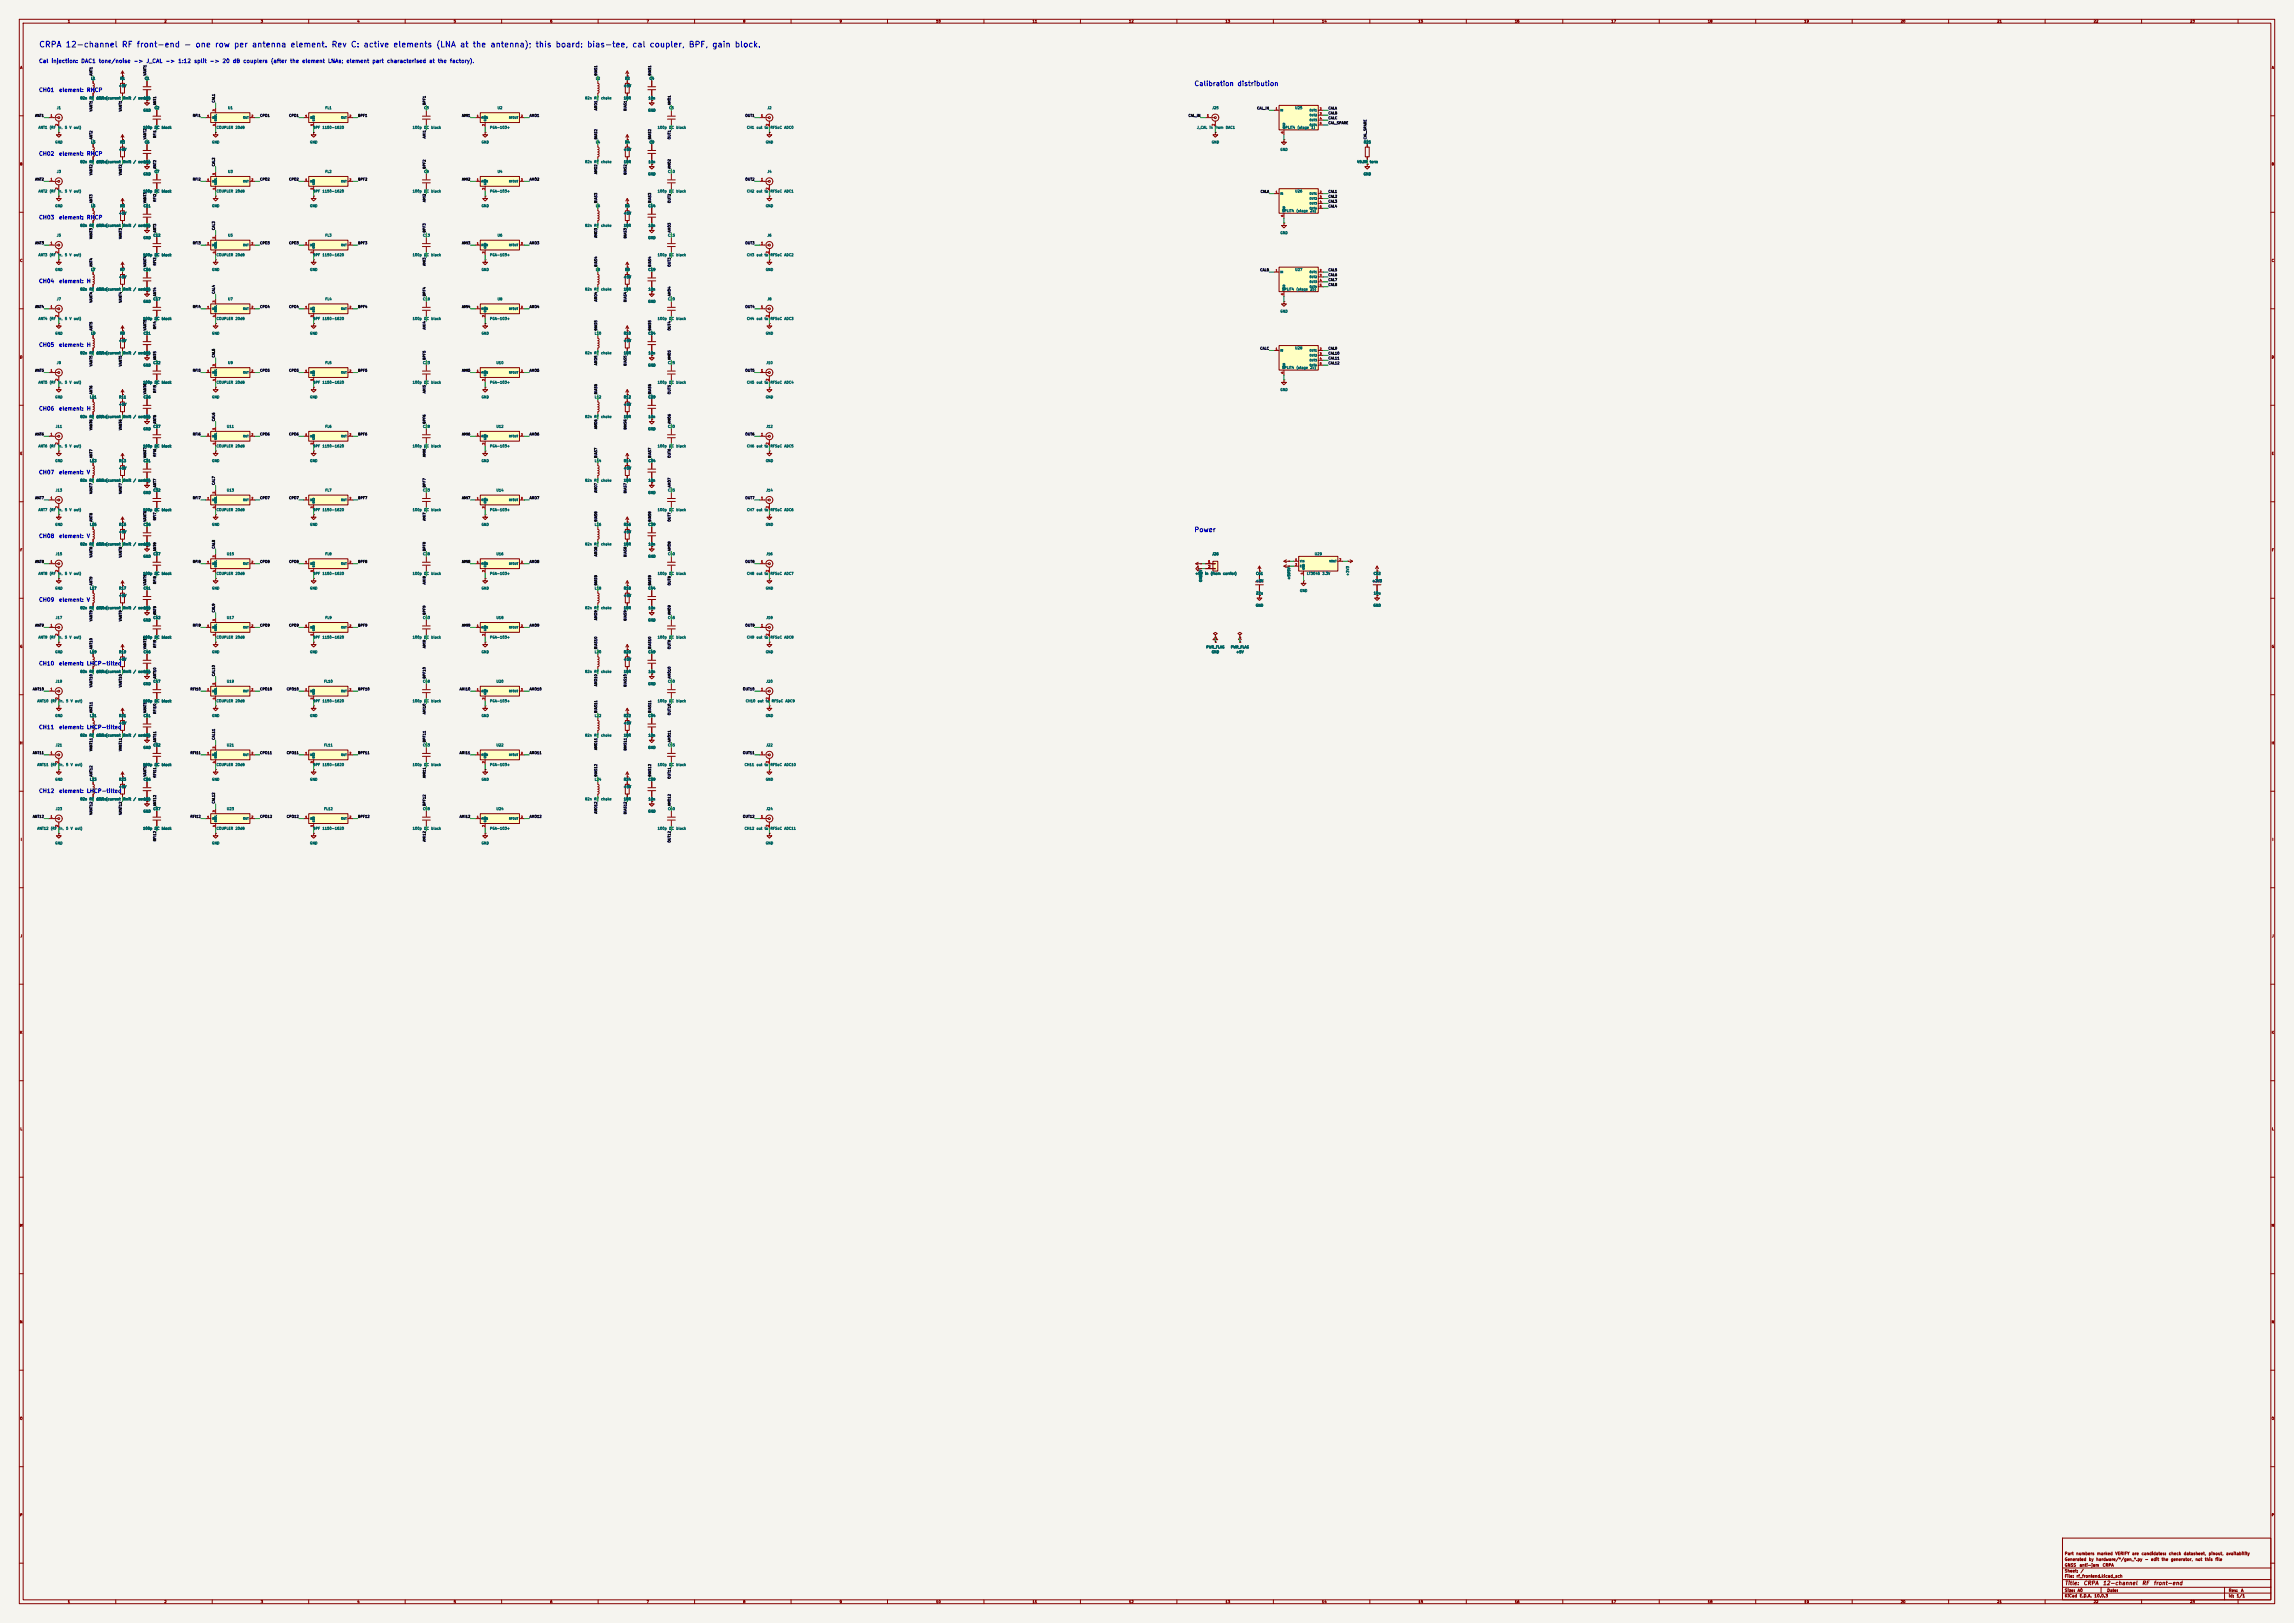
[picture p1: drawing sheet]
<svg xmlns="http://www.w3.org/2000/svg" width="1189mm" height="841mm" viewBox="0 0 1189 841" stroke-linecap="round" stroke-linejoin="round" font-family="sans-serif">
<defs><g id="words">
<text font-size="3" fill="#0000c2" x="20" y="25">CRPA 12-channel RF front-end - one row per antenna element. Rev C: active elements (LNA at the antenna); this board: bias-tee, cal coupler, BPF, gain block.</text>
<g font-size="2.5" fill="#0000c2">
<text x="619" y="45">Calibration distribution</text>
<text x="619" y="276">Power</text>
</g>
<g font-size="2" fill="#0000c2">
<text x="20" y="33">Cal injection: DAC1 tone/noise -&gt; J_CAL -&gt; 1:12 split -&gt; 20 dB couplers (after the element LNAs; element part characterised at the factory).</text>
<text x="20" y="48">CH01</text>
<text x="30" y="48">element: RHCP</text>
<text x="20" y="81">CH02</text>
<text x="30" y="81">element: RHCP</text>
<text x="20" y="114">CH03</text>
<text x="30" y="114">element: RHCP</text>
<text x="20" y="147">CH04</text>
<text x="30" y="147">element: H</text>
<text x="20" y="180">CH05</text>
<text x="30" y="180">element: H</text>
<text x="20" y="213">CH06</text>
<text x="30" y="213">element: H</text>
<text x="20" y="246">CH07</text>
<text x="30" y="246">element: V</text>
<text x="20" y="279">CH08</text>
<text x="30" y="279">element: V</text>
<text x="20" y="312">CH09</text>
<text x="30" y="312">element: V</text>
<text x="20" y="345">CH10</text>
<text x="30" y="345">element: LHCP-tilted</text>
<text x="20" y="378">CH11</text>
<text x="30" y="378">element: LHCP-tilted</text>
<text x="20" y="411">CH12</text>
<text x="30" y="411">element: LHCP-tilted</text>
</g>
<g font-size="2" fill="#840000">
<text x="1070" y="822">Title:</text>
<text x="1080" y="822">CRPA</text>
<text x="1090" y="822">12-channel</text>
<text x="1110" y="822">RF</text>
<text x="1116" y="822">front-end</text>
</g>
<g font-size="1.5" fill="#840000">
<text x="1070" y="809">Generated</text>
<text x="1070" y="806">Part</text>
<text x="1076" y="806">numbers</text>
<text x="1083" y="809">by</text>
<text x="1086" y="809">hardware/*/gen_*.py</text>
<text x="1087" y="806">marked</text>
<text x="1096" y="806">VERIFY</text>
<text x="1105" y="806">are</text>
<text x="1110" y="806">candidates:</text>
<text x="1112" y="809">-</text>
<text x="1115" y="809">edit</text>
<text x="1120" y="809">the</text>
<text x="1124" y="806">check</text>
<text x="1125" y="809">generator,</text>
<text x="1132" y="806">datasheet,</text>
<text x="1138" y="809">not</text>
<text x="1143" y="809">this</text>
<text x="1145" y="806">pinout,</text>
<text x="1148" y="809">file</text>
<text x="1154" y="806">availability</text>
<text x="1070" y="815">Sheet:</text>
<text x="1070" y="812">GNSS</text>
<text x="1078" y="812">anti-jam</text>
<text x="1078" y="815">/</text>
<text x="1090" y="812">CRPA</text>
<text x="1070" y="818">File:</text>
<text x="1076" y="818">rf_frontend.kicad_sch</text>
<text x="1070" y="825">Size:</text>
<text x="1077" y="825">A0</text>
<text x="1092" y="825">Date:</text>
<text x="1155" y="825">Rev:</text>
<text x="1161" y="825">A</text>
<text x="1070" y="828">KiCad</text>
<text x="1078" y="828">E.D.A.</text>
<text x="1085" y="828">10.0.3</text>
<text x="1155" y="828">Id:</text>
<text x="1159" y="828">1/1</text>
</g>
<g font-size="1.3" fill="#840000">
<text x="35" y="12">1</text>
<text x="85" y="12">2</text>
<text x="135" y="12">3</text>
<text x="185" y="12">4</text>
<text x="235" y="12">5</text>
<text x="285" y="12">6</text>
<text x="335" y="12">7</text>
<text x="385" y="12">8</text>
<text x="435" y="12">9</text>
<text x="485" y="12">10</text>
<text x="535" y="12">11</text>
<text x="585" y="12">12</text>
<text x="635" y="12">13</text>
<text x="685" y="12">14</text>
<text x="735" y="12">15</text>
<text x="785" y="12">16</text>
<text x="835" y="12">17</text>
<text x="885" y="12">18</text>
<text x="935" y="12">19</text>
<text x="985" y="12">20</text>
<text x="1035" y="12">21</text>
<text x="1085" y="12">22</text>
<text x="1135" y="12">23</text>
<text x="10" y="36">A</text>
<text x="1177" y="36">A</text>
<text x="10" y="86">B</text>
<text x="1177" y="86">B</text>
<text x="10" y="136">C</text>
<text x="1177" y="136">C</text>
<text x="10" y="186">D</text>
<text x="1177" y="186">D</text>
<text x="10" y="236">E</text>
<text x="1177" y="236">E</text>
<text x="10" y="286">F</text>
<text x="1177" y="286">F</text>
<text x="10" y="336">G</text>
<text x="1177" y="336">G</text>
<text x="10" y="386">H</text>
<text x="1177" y="386">H</text>
<text x="11" y="436">I</text>
<text x="1178" y="436">I</text>
<text x="10" y="486">J</text>
<text x="1177" y="486">J</text>
<text x="10" y="536">K</text>
<text x="1177" y="536">K</text>
<text x="10" y="586">L</text>
<text x="1177" y="586">L</text>
<text x="10" y="636">M</text>
<text x="1177" y="636">M</text>
<text x="10" y="686">N</text>
<text x="1177" y="686">N</text>
<text x="10" y="736">O</text>
<text x="1177" y="736">O</text>
<text x="10" y="786">P</text>
<text x="1177" y="786">P</text>
<text x="35" y="831">1</text>
<text x="85" y="831">2</text>
<text x="135" y="831">3</text>
<text x="185" y="831">4</text>
<text x="235" y="831">5</text>
<text x="285" y="831">6</text>
<text x="335" y="831">7</text>
<text x="385" y="831">8</text>
<text x="435" y="831">9</text>
<text x="485" y="831">10</text>
<text x="535" y="831">11</text>
<text x="585" y="831">12</text>
<text x="635" y="831">13</text>
<text x="685" y="831">14</text>
<text x="735" y="831">15</text>
<text x="785" y="831">16</text>
<text x="835" y="831">17</text>
<text x="885" y="831">18</text>
<text x="935" y="831">19</text>
<text x="985" y="831">20</text>
<text x="1035" y="831">21</text>
<text x="1085" y="831">22</text>
<text x="1135" y="831">23</text>
</g>
<g font-size="1.3" fill="#006464">
<text x="47" y="42">L1</text>
<text x="62" y="42">R1</text>
<text x="75" y="42">C1</text>
<text x="309" y="42">L2</text>
<text x="324" y="42">R2</text>
<text x="336" y="42">C4</text>
<text x="61" y="45">+5V</text>
<text x="323" y="45">+5V</text>
<text x="41" y="52">82n</text>
<text x="46" y="52">RF</text>
<text x="50" y="52">choke</text>
<text x="50" y="52">10R</text>
<text x="55" y="52">(current</text>
<text x="64" y="52">limit</text>
<text x="69" y="52">/</text>
<text x="71" y="52">sense)</text>
<text x="74" y="52">10n</text>
<text x="303" y="52">82n</text>
<text x="308" y="52">RF</text>
<text x="311" y="52">choke</text>
<text x="323" y="52">10R</text>
<text x="336" y="52">10n</text>
<text x="29" y="57">J1</text>
<text x="74" y="58">GND</text>
<text x="80" y="57">C2</text>
<text x="118" y="57">U1</text>
<text x="168" y="57">FL1</text>
<text x="220" y="57">C3</text>
<text x="258" y="57">U2</text>
<text x="336" y="58">GND</text>
<text x="347" y="57">C5</text>
<text x="398" y="57">J2</text>
<text x="628" y="57">J25</text>
<text x="671" y="57">U25</text>
<text x="20" y="67">ANT1</text>
<text x="26" y="67">(RF</text>
<text x="30" y="67">in,</text>
<text x="33" y="67">5</text>
<text x="36" y="67">V</text>
<text x="38" y="67">out)</text>
<text x="74" y="67">100p</text>
<text x="80" y="67">DC</text>
<text x="84" y="67">block</text>
<text x="112" y="67">COUPLER</text>
<text x="122" y="67">20dB</text>
<text x="162" y="67">BPF</text>
<text x="167" y="67">1150-1620</text>
<text x="214" y="67">100p</text>
<text x="220" y="67">DC</text>
<text x="223" y="67">block</text>
<text x="254" y="67">PGA-103+</text>
<text x="341" y="67">100p</text>
<text x="347" y="67">DC</text>
<text x="350" y="67">block</text>
<text x="387" y="67">CH1</text>
<text x="392" y="67">out</text>
<text x="396" y="67">to</text>
<text x="399" y="67">RFSoC</text>
<text x="406" y="67">ADC0</text>
<text x="620" y="67">J_CAL</text>
<text x="627" y="67">in</text>
<text x="630" y="67">from</text>
<text x="635" y="67">DAC1</text>
<text x="665" y="67">SPLIT4</text>
<text x="672" y="67">(stage</text>
<text x="679" y="67">1)</text>
<text x="28" y="75">GND</text>
<text x="47" y="75">L3</text>
<text x="62" y="75">R3</text>
<text x="75" y="75">C6</text>
<text x="110" y="75">GND</text>
<text x="161" y="75">GND</text>
<text x="249" y="75">GND</text>
<text x="309" y="75">L4</text>
<text x="324" y="75">R4</text>
<text x="336" y="75">C9</text>
<text x="397" y="75">GND</text>
<text x="628" y="75">GND</text>
<text x="707" y="75">R25</text>
<text x="61" y="78">+5V</text>
<text x="323" y="78">+5V</text>
<text x="663" y="78">GND</text>
<text x="29" y="90">J3</text>
<text x="41" y="85">82n</text>
<text x="46" y="85">RF</text>
<text x="50" y="85">choke</text>
<text x="50" y="85">10R</text>
<text x="55" y="85">(current</text>
<text x="64" y="85">limit</text>
<text x="69" y="85">/</text>
<text x="71" y="85">sense)</text>
<text x="74" y="85">10n</text>
<text x="80" y="90">C7</text>
<text x="118" y="90">U3</text>
<text x="168" y="90">FL2</text>
<text x="220" y="90">C8</text>
<text x="258" y="90">U4</text>
<text x="303" y="85">82n</text>
<text x="308" y="85">RF</text>
<text x="311" y="85">choke</text>
<text x="323" y="85">10R</text>
<text x="336" y="85">10n</text>
<text x="346" y="90">C10</text>
<text x="398" y="90">J4</text>
<text x="703" y="85">49.9R</text>
<text x="710" y="85">term</text>
<text x="74" y="91">GND</text>
<text x="336" y="91">GND</text>
<text x="707" y="91">GND</text>
<text x="20" y="100">ANT2</text>
<text x="26" y="100">(RF</text>
<text x="30" y="100">in,</text>
<text x="33" y="100">5</text>
<text x="36" y="100">V</text>
<text x="38" y="100">out)</text>
<text x="74" y="100">100p</text>
<text x="80" y="100">DC</text>
<text x="84" y="100">block</text>
<text x="112" y="100">COUPLER</text>
<text x="122" y="100">20dB</text>
<text x="162" y="100">BPF</text>
<text x="167" y="100">1150-1620</text>
<text x="214" y="100">100p</text>
<text x="220" y="100">DC</text>
<text x="223" y="100">block</text>
<text x="254" y="100">PGA-103+</text>
<text x="341" y="100">100p</text>
<text x="347" y="100">DC</text>
<text x="350" y="100">block</text>
<text x="387" y="100">CH2</text>
<text x="392" y="100">out</text>
<text x="396" y="100">to</text>
<text x="399" y="100">RFSoC</text>
<text x="406" y="100">ADC1</text>
<text x="671" y="100">U26</text>
<text x="28" y="108">GND</text>
<text x="47" y="108">L5</text>
<text x="62" y="108">R5</text>
<text x="74" y="108">C11</text>
<text x="110" y="108">GND</text>
<text x="161" y="108">GND</text>
<text x="249" y="108">GND</text>
<text x="309" y="108">L6</text>
<text x="324" y="108">R6</text>
<text x="336" y="108">C14</text>
<text x="397" y="108">GND</text>
<text x="61" y="111">+5V</text>
<text x="323" y="111">+5V</text>
<text x="664" y="110">SPLIT4</text>
<text x="672" y="110">(stage</text>
<text x="679" y="110">2a)</text>
<text x="41" y="118">82n</text>
<text x="46" y="118">RF</text>
<text x="50" y="118">choke</text>
<text x="50" y="118">10R</text>
<text x="55" y="118">(current</text>
<text x="64" y="118">limit</text>
<text x="69" y="118">/</text>
<text x="71" y="118">sense)</text>
<text x="74" y="118">10n</text>
<text x="303" y="118">82n</text>
<text x="308" y="118">RF</text>
<text x="311" y="118">choke</text>
<text x="323" y="118">10R</text>
<text x="336" y="118">10n</text>
<text x="29" y="123">J5</text>
<text x="74" y="124">GND</text>
<text x="79" y="123">C12</text>
<text x="118" y="123">U5</text>
<text x="168" y="123">FL3</text>
<text x="219" y="123">C13</text>
<text x="258" y="123">U6</text>
<text x="336" y="124">GND</text>
<text x="346" y="123">C15</text>
<text x="398" y="123">J6</text>
<text x="663" y="122">GND</text>
<text x="20" y="133">ANT3</text>
<text x="26" y="133">(RF</text>
<text x="30" y="133">in,</text>
<text x="33" y="133">5</text>
<text x="36" y="133">V</text>
<text x="38" y="133">out)</text>
<text x="74" y="133">100p</text>
<text x="80" y="133">DC</text>
<text x="84" y="133">block</text>
<text x="112" y="133">COUPLER</text>
<text x="122" y="133">20dB</text>
<text x="162" y="133">BPF</text>
<text x="167" y="133">1150-1620</text>
<text x="214" y="133">100p</text>
<text x="220" y="133">DC</text>
<text x="223" y="133">block</text>
<text x="254" y="133">PGA-103+</text>
<text x="341" y="133">100p</text>
<text x="347" y="133">DC</text>
<text x="350" y="133">block</text>
<text x="387" y="133">CH3</text>
<text x="392" y="133">out</text>
<text x="396" y="133">to</text>
<text x="399" y="133">RFSoC</text>
<text x="406" y="133">ADC2</text>
<text x="28" y="141">GND</text>
<text x="47" y="141">L7</text>
<text x="62" y="141">R7</text>
<text x="74" y="141">C16</text>
<text x="110" y="141">GND</text>
<text x="161" y="141">GND</text>
<text x="249" y="141">GND</text>
<text x="309" y="141">L8</text>
<text x="324" y="141">R8</text>
<text x="336" y="141">C19</text>
<text x="397" y="141">GND</text>
<text x="671" y="141">U27</text>
<text x="61" y="144">+5V</text>
<text x="323" y="144">+5V</text>
<text x="29" y="156">J7</text>
<text x="41" y="151">82n</text>
<text x="46" y="151">RF</text>
<text x="50" y="151">choke</text>
<text x="50" y="151">10R</text>
<text x="55" y="151">(current</text>
<text x="64" y="151">limit</text>
<text x="69" y="151">/</text>
<text x="71" y="151">sense)</text>
<text x="74" y="151">10n</text>
<text x="79" y="156">C17</text>
<text x="118" y="156">U7</text>
<text x="168" y="156">FL4</text>
<text x="219" y="156">C18</text>
<text x="258" y="156">U8</text>
<text x="303" y="151">82n</text>
<text x="308" y="151">RF</text>
<text x="311" y="151">choke</text>
<text x="323" y="151">10R</text>
<text x="336" y="151">10n</text>
<text x="346" y="156">C20</text>
<text x="398" y="156">J8</text>
<text x="664" y="151">SPLIT4</text>
<text x="672" y="151">(stage</text>
<text x="679" y="151">2b)</text>
<text x="74" y="157">GND</text>
<text x="336" y="157">GND</text>
<text x="20" y="166">ANT4</text>
<text x="26" y="166">(RF</text>
<text x="30" y="166">in,</text>
<text x="33" y="166">5</text>
<text x="36" y="166">V</text>
<text x="38" y="166">out)</text>
<text x="74" y="166">100p</text>
<text x="80" y="166">DC</text>
<text x="84" y="166">block</text>
<text x="112" y="166">COUPLER</text>
<text x="122" y="166">20dB</text>
<text x="162" y="166">BPF</text>
<text x="167" y="166">1150-1620</text>
<text x="214" y="166">100p</text>
<text x="220" y="166">DC</text>
<text x="223" y="166">block</text>
<text x="254" y="166">PGA-103+</text>
<text x="341" y="166">100p</text>
<text x="347" y="166">DC</text>
<text x="350" y="166">block</text>
<text x="387" y="166">CH4</text>
<text x="392" y="166">out</text>
<text x="396" y="166">to</text>
<text x="399" y="166">RFSoC</text>
<text x="406" y="166">ADC3</text>
<text x="663" y="162">GND</text>
<text x="28" y="174">GND</text>
<text x="47" y="174">L9</text>
<text x="62" y="174">R9</text>
<text x="74" y="174">C21</text>
<text x="110" y="174">GND</text>
<text x="161" y="174">GND</text>
<text x="249" y="174">GND</text>
<text x="308" y="174">L10</text>
<text x="323" y="174">R10</text>
<text x="336" y="174">C24</text>
<text x="397" y="174">GND</text>
<text x="61" y="178">+5V</text>
<text x="323" y="178">+5V</text>
<text x="41" y="184">82n</text>
<text x="46" y="184">RF</text>
<text x="50" y="184">choke</text>
<text x="50" y="184">10R</text>
<text x="55" y="184">(current</text>
<text x="64" y="184">limit</text>
<text x="69" y="184">/</text>
<text x="71" y="184">sense)</text>
<text x="74" y="184">10n</text>
<text x="303" y="184">82n</text>
<text x="308" y="184">RF</text>
<text x="311" y="184">choke</text>
<text x="323" y="184">10R</text>
<text x="336" y="184">10n</text>
<text x="671" y="181">U28</text>
<text x="29" y="189">J9</text>
<text x="74" y="190">GND</text>
<text x="79" y="189">C22</text>
<text x="118" y="189">U9</text>
<text x="168" y="189">FL5</text>
<text x="219" y="189">C23</text>
<text x="257" y="189">U10</text>
<text x="336" y="190">GND</text>
<text x="346" y="189">C25</text>
<text x="397" y="189">J10</text>
<text x="664" y="191">SPLIT4</text>
<text x="672" y="191">(stage</text>
<text x="679" y="191">2c)</text>
<text x="20" y="199">ANT5</text>
<text x="26" y="199">(RF</text>
<text x="30" y="199">in,</text>
<text x="33" y="199">5</text>
<text x="36" y="199">V</text>
<text x="38" y="199">out)</text>
<text x="74" y="199">100p</text>
<text x="80" y="199">DC</text>
<text x="84" y="199">block</text>
<text x="112" y="199">COUPLER</text>
<text x="122" y="199">20dB</text>
<text x="162" y="199">BPF</text>
<text x="167" y="199">1150-1620</text>
<text x="214" y="199">100p</text>
<text x="220" y="199">DC</text>
<text x="223" y="199">block</text>
<text x="254" y="199">PGA-103+</text>
<text x="341" y="199">100p</text>
<text x="347" y="199">DC</text>
<text x="350" y="199">block</text>
<text x="387" y="199">CH5</text>
<text x="392" y="199">out</text>
<text x="396" y="199">to</text>
<text x="399" y="199">RFSoC</text>
<text x="406" y="199">ADC4</text>
<text x="663" y="203">GND</text>
<text x="28" y="207">GND</text>
<text x="46" y="207">L11</text>
<text x="62" y="207">R11</text>
<text x="74" y="207">C26</text>
<text x="110" y="207">GND</text>
<text x="161" y="207">GND</text>
<text x="249" y="207">GND</text>
<text x="308" y="207">L12</text>
<text x="323" y="207">R12</text>
<text x="336" y="207">C29</text>
<text x="397" y="207">GND</text>
<text x="61" y="211">+5V</text>
<text x="323" y="211">+5V</text>
<text x="29" y="222">J11</text>
<text x="41" y="217">82n</text>
<text x="46" y="217">RF</text>
<text x="50" y="217">choke</text>
<text x="50" y="217">10R</text>
<text x="55" y="217">(current</text>
<text x="64" y="217">limit</text>
<text x="69" y="217">/</text>
<text x="71" y="217">sense)</text>
<text x="74" y="217">10n</text>
<text x="79" y="222">C27</text>
<text x="117" y="222">U11</text>
<text x="168" y="222">FL6</text>
<text x="219" y="222">C28</text>
<text x="257" y="222">U12</text>
<text x="303" y="217">82n</text>
<text x="308" y="217">RF</text>
<text x="311" y="217">choke</text>
<text x="323" y="217">10R</text>
<text x="336" y="217">10n</text>
<text x="346" y="222">C30</text>
<text x="397" y="222">J12</text>
<text x="74" y="223">GND</text>
<text x="336" y="223">GND</text>
<text x="20" y="232">ANT6</text>
<text x="26" y="232">(RF</text>
<text x="30" y="232">in,</text>
<text x="33" y="232">5</text>
<text x="36" y="232">V</text>
<text x="38" y="232">out)</text>
<text x="74" y="232">100p</text>
<text x="80" y="232">DC</text>
<text x="84" y="232">block</text>
<text x="112" y="232">COUPLER</text>
<text x="122" y="232">20dB</text>
<text x="162" y="232">BPF</text>
<text x="167" y="232">1150-1620</text>
<text x="214" y="232">100p</text>
<text x="220" y="232">DC</text>
<text x="223" y="232">block</text>
<text x="254" y="232">PGA-103+</text>
<text x="341" y="232">100p</text>
<text x="347" y="232">DC</text>
<text x="350" y="232">block</text>
<text x="387" y="232">CH6</text>
<text x="392" y="232">out</text>
<text x="396" y="232">to</text>
<text x="399" y="232">RFSoC</text>
<text x="406" y="232">ADC5</text>
<text x="28" y="240">GND</text>
<text x="46" y="240">L13</text>
<text x="62" y="240">R13</text>
<text x="74" y="240">C31</text>
<text x="110" y="240">GND</text>
<text x="161" y="240">GND</text>
<text x="249" y="240">GND</text>
<text x="308" y="240">L14</text>
<text x="323" y="240">R14</text>
<text x="336" y="240">C34</text>
<text x="397" y="240">GND</text>
<text x="61" y="244">+5V</text>
<text x="323" y="244">+5V</text>
<text x="41" y="250">82n</text>
<text x="46" y="250">RF</text>
<text x="50" y="250">choke</text>
<text x="50" y="250">10R</text>
<text x="55" y="250">(current</text>
<text x="64" y="250">limit</text>
<text x="69" y="250">/</text>
<text x="71" y="250">sense)</text>
<text x="74" y="250">10n</text>
<text x="303" y="250">82n</text>
<text x="308" y="250">RF</text>
<text x="311" y="250">choke</text>
<text x="323" y="250">10R</text>
<text x="336" y="250">10n</text>
<text x="29" y="255">J13</text>
<text x="74" y="256">GND</text>
<text x="79" y="255">C32</text>
<text x="117" y="255">U13</text>
<text x="168" y="255">FL7</text>
<text x="219" y="255">C33</text>
<text x="257" y="255">U14</text>
<text x="336" y="256">GND</text>
<text x="346" y="255">C35</text>
<text x="397" y="255">J14</text>
<text x="20" y="265">ANT7</text>
<text x="26" y="265">(RF</text>
<text x="30" y="265">in,</text>
<text x="33" y="265">5</text>
<text x="36" y="265">V</text>
<text x="38" y="265">out)</text>
<text x="74" y="265">100p</text>
<text x="80" y="265">DC</text>
<text x="84" y="265">block</text>
<text x="112" y="265">COUPLER</text>
<text x="122" y="265">20dB</text>
<text x="162" y="265">BPF</text>
<text x="167" y="265">1150-1620</text>
<text x="214" y="265">100p</text>
<text x="220" y="265">DC</text>
<text x="223" y="265">block</text>
<text x="254" y="265">PGA-103+</text>
<text x="341" y="265">100p</text>
<text x="347" y="265">DC</text>
<text x="350" y="265">block</text>
<text x="387" y="265">CH7</text>
<text x="392" y="265">out</text>
<text x="396" y="265">to</text>
<text x="399" y="265">RFSoC</text>
<text x="406" y="265">ADC6</text>
<text x="28" y="273">GND</text>
<text x="46" y="273">L15</text>
<text x="62" y="273">R15</text>
<text x="74" y="273">C36</text>
<text x="110" y="273">GND</text>
<text x="161" y="273">GND</text>
<text x="249" y="273">GND</text>
<text x="308" y="273">L16</text>
<text x="323" y="273">R16</text>
<text x="336" y="273">C39</text>
<text x="397" y="273">GND</text>
<text x="61" y="277">+5V</text>
<text x="323" y="277">+5V</text>
<text x="29" y="288">J15</text>
<text x="41" y="283">82n</text>
<text x="46" y="283">RF</text>
<text x="50" y="283">choke</text>
<text x="50" y="283">10R</text>
<text x="55" y="283">(current</text>
<text x="64" y="283">limit</text>
<text x="69" y="283">/</text>
<text x="71" y="283">sense)</text>
<text x="74" y="283">10n</text>
<text x="79" y="288">C37</text>
<text x="117" y="288">U15</text>
<text x="168" y="288">FL8</text>
<text x="219" y="288">C38</text>
<text x="257" y="288">U16</text>
<text x="303" y="283">82n</text>
<text x="308" y="283">RF</text>
<text x="311" y="283">choke</text>
<text x="323" y="283">10R</text>
<text x="336" y="283">10n</text>
<text x="346" y="288">C40</text>
<text x="397" y="288">J16</text>
<text x="628" y="288">J26</text>
<text x="681" y="288">U29</text>
<text x="74" y="289">GND</text>
<text x="336" y="289">GND</text>
<text x="20" y="298">ANT8</text>
<text x="26" y="298">(RF</text>
<text x="30" y="298">in,</text>
<text x="33" y="298">5</text>
<text x="36" y="298">V</text>
<text x="38" y="298">out)</text>
<text x="74" y="298">100p</text>
<text x="80" y="298">DC</text>
<text x="84" y="298">block</text>
<text x="112" y="298">COUPLER</text>
<text x="122" y="298">20dB</text>
<text x="162" y="298">BPF</text>
<text x="167" y="298">1150-1620</text>
<text x="214" y="298">100p</text>
<text x="220" y="298">DC</text>
<text x="223" y="298">block</text>
<text x="254" y="298">PGA-103+</text>
<text x="341" y="298">100p</text>
<text x="347" y="298">DC</text>
<text x="350" y="298">block</text>
<text x="387" y="298">CH8</text>
<text x="392" y="298">out</text>
<text x="396" y="298">to</text>
<text x="399" y="298">RFSoC</text>
<text x="406" y="298">ADC7</text>
<text x="619" y="298">+5V</text>
<text x="623" y="299" transform="rotate(-90 623 299)">+5V</text>
<text x="624" y="298">in</text>
<text x="627" y="298">(from</text>
<text x="634" y="298">carrier)</text>
<text x="651" y="298">C61</text>
<text x="669" y="298" transform="rotate(-90 669 298)">+5V</text>
<text x="677" y="298">LT3045</text>
<text x="685" y="298">3.3V</text>
<text x="699" y="299" transform="rotate(-90 699 299)">+3V3</text>
<text x="712" y="298">C62</text>
<text x="28" y="306">GND</text>
<text x="46" y="306">L17</text>
<text x="62" y="306">R17</text>
<text x="74" y="306">C41</text>
<text x="110" y="306">GND</text>
<text x="161" y="306">GND</text>
<text x="249" y="306">GND</text>
<text x="308" y="306">L18</text>
<text x="323" y="306">R18</text>
<text x="336" y="306">C44</text>
<text x="397" y="306">GND</text>
<text x="623" y="302" transform="rotate(-90 623 302)">GND</text>
<text x="651" y="302">+5V</text>
<text x="669" y="300" transform="rotate(-90 669 300)">+5V</text>
<text x="711" y="302">+3V3</text>
<text x="61" y="310">+5V</text>
<text x="323" y="310">+5V</text>
<text x="651" y="308">22u</text>
<text x="674" y="307">GND</text>
<text x="712" y="308">10u</text>
<text x="41" y="316">82n</text>
<text x="46" y="316">RF</text>
<text x="50" y="316">choke</text>
<text x="50" y="316">10R</text>
<text x="55" y="316">(current</text>
<text x="64" y="316">limit</text>
<text x="69" y="316">/</text>
<text x="71" y="316">sense)</text>
<text x="74" y="316">10n</text>
<text x="303" y="316">82n</text>
<text x="308" y="316">RF</text>
<text x="311" y="316">choke</text>
<text x="323" y="316">10R</text>
<text x="336" y="316">10n</text>
<text x="651" y="315">GND</text>
<text x="712" y="315">GND</text>
<text x="29" y="321">J17</text>
<text x="74" y="322">GND</text>
<text x="79" y="321">C42</text>
<text x="117" y="321">U17</text>
<text x="168" y="321">FL9</text>
<text x="219" y="321">C43</text>
<text x="257" y="321">U18</text>
<text x="336" y="322">GND</text>
<text x="346" y="321">C45</text>
<text x="397" y="321">J18</text>
<text x="20" y="331">ANT9</text>
<text x="26" y="331">(RF</text>
<text x="30" y="331">in,</text>
<text x="33" y="331">5</text>
<text x="36" y="331">V</text>
<text x="38" y="331">out)</text>
<text x="74" y="331">100p</text>
<text x="80" y="331">DC</text>
<text x="84" y="331">block</text>
<text x="112" y="331">COUPLER</text>
<text x="122" y="331">20dB</text>
<text x="162" y="331">BPF</text>
<text x="167" y="331">1150-1620</text>
<text x="214" y="331">100p</text>
<text x="220" y="331">DC</text>
<text x="223" y="331">block</text>
<text x="254" y="331">PGA-103+</text>
<text x="341" y="331">100p</text>
<text x="347" y="331">DC</text>
<text x="350" y="331">block</text>
<text x="387" y="331">CH9</text>
<text x="392" y="331">out</text>
<text x="396" y="331">to</text>
<text x="399" y="331">RFSoC</text>
<text x="406" y="331">ADC8</text>
<text x="28" y="339">GND</text>
<text x="46" y="339">L19</text>
<text x="62" y="339">R19</text>
<text x="74" y="339">C46</text>
<text x="110" y="339">GND</text>
<text x="161" y="339">GND</text>
<text x="249" y="339">GND</text>
<text x="308" y="339">L20</text>
<text x="323" y="339">R20</text>
<text x="336" y="339">C49</text>
<text x="397" y="339">GND</text>
<text x="625" y="336">PWR_FLAG</text>
<text x="628" y="339">GND</text>
<text x="638" y="336">PWR_FLAG</text>
<text x="641" y="339">+5V</text>
<text x="61" y="343">+5V</text>
<text x="323" y="343">+5V</text>
<text x="41" y="349">82n</text>
<text x="46" y="349">RF</text>
<text x="50" y="349">choke</text>
<text x="50" y="349">10R</text>
<text x="55" y="349">(current</text>
<text x="64" y="349">limit</text>
<text x="69" y="349">/</text>
<text x="71" y="349">sense)</text>
<text x="74" y="349">10n</text>
<text x="303" y="349">82n</text>
<text x="308" y="349">RF</text>
<text x="311" y="349">choke</text>
<text x="323" y="349">10R</text>
<text x="336" y="349">10n</text>
<text x="29" y="354">J19</text>
<text x="74" y="355">GND</text>
<text x="79" y="354">C47</text>
<text x="117" y="354">U19</text>
<text x="168" y="354">FL10</text>
<text x="219" y="354">C48</text>
<text x="257" y="354">U20</text>
<text x="336" y="355">GND</text>
<text x="346" y="354">C50</text>
<text x="397" y="354">J20</text>
<text x="19" y="364">ANT10</text>
<text x="26" y="364">(RF</text>
<text x="31" y="364">in,</text>
<text x="34" y="364">5</text>
<text x="36" y="364">V</text>
<text x="39" y="364">out)</text>
<text x="74" y="364">100p</text>
<text x="80" y="364">DC</text>
<text x="84" y="364">block</text>
<text x="112" y="364">COUPLER</text>
<text x="122" y="364">20dB</text>
<text x="162" y="364">BPF</text>
<text x="167" y="364">1150-1620</text>
<text x="214" y="364">100p</text>
<text x="220" y="364">DC</text>
<text x="223" y="364">block</text>
<text x="254" y="364">PGA-103+</text>
<text x="341" y="364">100p</text>
<text x="347" y="364">DC</text>
<text x="350" y="364">block</text>
<text x="386" y="364">CH10</text>
<text x="393" y="364">out</text>
<text x="397" y="364">to</text>
<text x="400" y="364">RFSoC</text>
<text x="407" y="364">ADC9</text>
<text x="28" y="372">GND</text>
<text x="46" y="372">L21</text>
<text x="62" y="372">R21</text>
<text x="74" y="372">C51</text>
<text x="110" y="372">GND</text>
<text x="161" y="372">GND</text>
<text x="249" y="372">GND</text>
<text x="308" y="372">L22</text>
<text x="323" y="372">R22</text>
<text x="336" y="372">C54</text>
<text x="397" y="372">GND</text>
<text x="61" y="376">+5V</text>
<text x="323" y="376">+5V</text>
<text x="41" y="382">82n</text>
<text x="46" y="382">RF</text>
<text x="50" y="382">choke</text>
<text x="50" y="382">10R</text>
<text x="55" y="382">(current</text>
<text x="64" y="382">limit</text>
<text x="69" y="382">/</text>
<text x="71" y="382">sense)</text>
<text x="74" y="382">10n</text>
<text x="303" y="382">82n</text>
<text x="308" y="382">RF</text>
<text x="311" y="382">choke</text>
<text x="323" y="382">10R</text>
<text x="336" y="382">10n</text>
<text x="29" y="387">J21</text>
<text x="74" y="388">GND</text>
<text x="79" y="387">C52</text>
<text x="117" y="387">U21</text>
<text x="168" y="387">FL11</text>
<text x="219" y="387">C53</text>
<text x="257" y="387">U22</text>
<text x="336" y="388">GND</text>
<text x="346" y="387">C55</text>
<text x="397" y="387">J22</text>
<text x="19" y="397">ANT11</text>
<text x="26" y="397">(RF</text>
<text x="31" y="397">in,</text>
<text x="34" y="397">5</text>
<text x="36" y="397">V</text>
<text x="39" y="397">out)</text>
<text x="74" y="397">100p</text>
<text x="80" y="397">DC</text>
<text x="84" y="397">block</text>
<text x="112" y="397">COUPLER</text>
<text x="122" y="397">20dB</text>
<text x="162" y="397">BPF</text>
<text x="167" y="397">1150-1620</text>
<text x="214" y="397">100p</text>
<text x="220" y="397">DC</text>
<text x="223" y="397">block</text>
<text x="254" y="397">PGA-103+</text>
<text x="341" y="397">100p</text>
<text x="347" y="397">DC</text>
<text x="350" y="397">block</text>
<text x="386" y="397">CH11</text>
<text x="392" y="397">out</text>
<text x="396" y="397">to</text>
<text x="399" y="397">RFSoC</text>
<text x="406" y="397">ADC10</text>
<text x="28" y="405">GND</text>
<text x="46" y="405">L23</text>
<text x="62" y="405">R23</text>
<text x="74" y="405">C56</text>
<text x="110" y="405">GND</text>
<text x="161" y="405">GND</text>
<text x="249" y="405">GND</text>
<text x="308" y="405">L24</text>
<text x="323" y="405">R24</text>
<text x="336" y="405">C59</text>
<text x="397" y="405">GND</text>
<text x="61" y="409">+5V</text>
<text x="323" y="409">+5V</text>
<text x="41" y="415">82n</text>
<text x="46" y="415">RF</text>
<text x="50" y="415">choke</text>
<text x="50" y="415">10R</text>
<text x="55" y="415">(current</text>
<text x="64" y="415">limit</text>
<text x="69" y="415">/</text>
<text x="71" y="415">sense)</text>
<text x="74" y="415">10n</text>
<text x="303" y="415">82n</text>
<text x="308" y="415">RF</text>
<text x="311" y="415">choke</text>
<text x="323" y="415">10R</text>
<text x="336" y="415">10n</text>
<text x="29" y="420">J23</text>
<text x="74" y="421">GND</text>
<text x="79" y="420">C57</text>
<text x="117" y="420">U23</text>
<text x="168" y="420">FL12</text>
<text x="219" y="420">C58</text>
<text x="257" y="420">U24</text>
<text x="336" y="421">GND</text>
<text x="346" y="420">C60</text>
<text x="397" y="420">J24</text>
<text x="19" y="430">ANT12</text>
<text x="26" y="430">(RF</text>
<text x="31" y="430">in,</text>
<text x="34" y="430">5</text>
<text x="36" y="430">V</text>
<text x="39" y="430">out)</text>
<text x="74" y="430">100p</text>
<text x="80" y="430">DC</text>
<text x="84" y="430">block</text>
<text x="112" y="430">COUPLER</text>
<text x="122" y="430">20dB</text>
<text x="162" y="430">BPF</text>
<text x="167" y="430">1150-1620</text>
<text x="214" y="430">100p</text>
<text x="220" y="430">DC</text>
<text x="223" y="430">block</text>
<text x="254" y="430">PGA-103+</text>
<text x="341" y="430">100p</text>
<text x="347" y="430">DC</text>
<text x="350" y="430">block</text>
<text x="386" y="430">CH12</text>
<text x="392" y="430">out</text>
<text x="396" y="430">to</text>
<text x="399" y="430">RFSoC</text>
<text x="406" y="430">ADC11</text>
<text x="28" y="438">GND</text>
<text x="110" y="438">GND</text>
<text x="161" y="438">GND</text>
<text x="249" y="438">GND</text>
<text x="397" y="438">GND</text>
</g>
<g font-size="1.3" fill="#0f0f0f">
<text x="48" y="39" transform="rotate(-90 48 39)">ANT1</text>
<text x="76" y="39" transform="rotate(-90 76 39)">VANT1</text>
<text x="310" y="39" transform="rotate(-90 310 39)">BIAS1</text>
<text x="338" y="39" transform="rotate(-90 338 39)">BIAS1</text>
<text x="112" y="53" transform="rotate(-90 112 53)">CAL1</text>
<text x="48" y="58" transform="rotate(-90 48 58)">VANT1</text>
<text x="63" y="58" transform="rotate(-90 63 58)">VANT1</text>
<text x="81" y="55" transform="rotate(-90 81 55)">ANT1</text>
<text x="221" y="55" transform="rotate(-90 221 55)">BPF1</text>
<text x="310" y="57" transform="rotate(-90 310 57)">AMO1</text>
<text x="325" y="58" transform="rotate(-90 325 58)">BIAS1</text>
<text x="348" y="55" transform="rotate(-90 348 55)">AMO1</text>
<text x="651" y="57">CAL_IN</text>
<text x="688" y="57">CALA</text>
<text x="688" y="60">CALB</text>
<text x="18" y="61">ANT1</text>
<text x="100" y="61">RFI1</text>
<text x="135" y="61">CPO1</text>
<text x="150" y="61">CPO1</text>
<text x="185" y="61">BPF1</text>
<text x="239" y="61">AMI1</text>
<text x="274" y="61">AMO1</text>
<text x="386" y="61">OUT1</text>
<text x="616" y="61">CAL_IN</text>
<text x="688" y="62">CALC</text>
<text x="688" y="65">CAL_SPARE</text>
<text x="81" y="72" transform="rotate(-90 81 72)">RFI1</text>
<text x="221" y="72" transform="rotate(-90 221 72)">AMI1</text>
<text x="48" y="72" transform="rotate(-90 48 72)">ANT2</text>
<text x="76" y="72" transform="rotate(-90 76 72)">VANT2</text>
<text x="310" y="72" transform="rotate(-90 310 72)">BIAS2</text>
<text x="338" y="72" transform="rotate(-90 338 72)">BIAS2</text>
<text x="348" y="72" transform="rotate(-90 348 72)">OUT1</text>
<text x="709" y="72" transform="rotate(-90 709 72)">CAL_SPARE</text>
<text x="81" y="88" transform="rotate(-90 81 88)">ANT2</text>
<text x="112" y="86" transform="rotate(-90 112 86)">CAL2</text>
<text x="221" y="88" transform="rotate(-90 221 88)">BPF2</text>
<text x="348" y="88" transform="rotate(-90 348 88)">AMO2</text>
<text x="18" y="94">ANT2</text>
<text x="48" y="91" transform="rotate(-90 48 91)">VANT2</text>
<text x="63" y="91" transform="rotate(-90 63 91)">VANT2</text>
<text x="100" y="94">RFI2</text>
<text x="135" y="94">CPO2</text>
<text x="150" y="94">CPO2</text>
<text x="185" y="94">BPF2</text>
<text x="239" y="94">AMI2</text>
<text x="274" y="94">AMO2</text>
<text x="310" y="90" transform="rotate(-90 310 90)">AMO2</text>
<text x="325" y="91" transform="rotate(-90 325 91)">BIAS2</text>
<text x="386" y="94">OUT2</text>
<text x="653" y="100">CALA</text>
<text x="688" y="100">CAL1</text>
<text x="48" y="105" transform="rotate(-90 48 105)">ANT3</text>
<text x="76" y="105" transform="rotate(-90 76 105)">VANT3</text>
<text x="81" y="105" transform="rotate(-90 81 105)">RFI2</text>
<text x="221" y="105" transform="rotate(-90 221 105)">AMI2</text>
<text x="310" y="105" transform="rotate(-90 310 105)">BIAS3</text>
<text x="338" y="105" transform="rotate(-90 338 105)">BIAS3</text>
<text x="348" y="105" transform="rotate(-90 348 105)">OUT2</text>
<text x="688" y="103">CAL2</text>
<text x="688" y="105">CAL3</text>
<text x="688" y="108">CAL4</text>
<text x="112" y="119" transform="rotate(-90 112 119)">CAL3</text>
<text x="48" y="124" transform="rotate(-90 48 124)">VANT3</text>
<text x="63" y="124" transform="rotate(-90 63 124)">VANT3</text>
<text x="81" y="121" transform="rotate(-90 81 121)">ANT3</text>
<text x="221" y="121" transform="rotate(-90 221 121)">BPF3</text>
<text x="310" y="123" transform="rotate(-90 310 123)">AMO3</text>
<text x="325" y="124" transform="rotate(-90 325 124)">BIAS3</text>
<text x="348" y="121" transform="rotate(-90 348 121)">AMO3</text>
<text x="18" y="127">ANT3</text>
<text x="100" y="127">RFI3</text>
<text x="135" y="127">CPO3</text>
<text x="150" y="127">CPO3</text>
<text x="185" y="127">BPF3</text>
<text x="239" y="127">AMI3</text>
<text x="274" y="127">AMO3</text>
<text x="386" y="127">OUT3</text>
<text x="81" y="138" transform="rotate(-90 81 138)">RFI3</text>
<text x="221" y="138" transform="rotate(-90 221 138)">AMI3</text>
<text x="48" y="138" transform="rotate(-90 48 138)">ANT4</text>
<text x="76" y="138" transform="rotate(-90 76 138)">VANT4</text>
<text x="310" y="138" transform="rotate(-90 310 138)">BIAS4</text>
<text x="338" y="138" transform="rotate(-90 338 138)">BIAS4</text>
<text x="348" y="138" transform="rotate(-90 348 138)">OUT3</text>
<text x="653" y="141">CALB</text>
<text x="688" y="141">CAL5</text>
<text x="688" y="143">CAL6</text>
<text x="688" y="146">CAL7</text>
<text x="688" y="148">CAL8</text>
<text x="81" y="154" transform="rotate(-90 81 154)">ANT4</text>
<text x="112" y="152" transform="rotate(-90 112 152)">CAL4</text>
<text x="221" y="154" transform="rotate(-90 221 154)">BPF4</text>
<text x="348" y="154" transform="rotate(-90 348 154)">AMO4</text>
<text x="18" y="160">ANT4</text>
<text x="48" y="157" transform="rotate(-90 48 157)">VANT4</text>
<text x="63" y="157" transform="rotate(-90 63 157)">VANT4</text>
<text x="100" y="160">RFI4</text>
<text x="135" y="160">CPO4</text>
<text x="150" y="160">CPO4</text>
<text x="185" y="160">BPF4</text>
<text x="239" y="160">AMI4</text>
<text x="274" y="160">AMO4</text>
<text x="310" y="156" transform="rotate(-90 310 156)">AMO4</text>
<text x="325" y="157" transform="rotate(-90 325 157)">BIAS4</text>
<text x="386" y="160">OUT4</text>
<text x="48" y="171" transform="rotate(-90 48 171)">ANT5</text>
<text x="76" y="171" transform="rotate(-90 76 171)">VANT5</text>
<text x="81" y="171" transform="rotate(-90 81 171)">RFI4</text>
<text x="221" y="171" transform="rotate(-90 221 171)">AMI4</text>
<text x="310" y="171" transform="rotate(-90 310 171)">BIAS5</text>
<text x="338" y="171" transform="rotate(-90 338 171)">BIAS5</text>
<text x="348" y="171" transform="rotate(-90 348 171)">OUT4</text>
<text x="112" y="185" transform="rotate(-90 112 185)">CAL5</text>
<text x="653" y="181">CALC</text>
<text x="688" y="181">CAL9</text>
<text x="688" y="184">CAL10</text>
<text x="48" y="190" transform="rotate(-90 48 190)">VANT5</text>
<text x="63" y="190" transform="rotate(-90 63 190)">VANT5</text>
<text x="81" y="187" transform="rotate(-90 81 187)">ANT5</text>
<text x="221" y="187" transform="rotate(-90 221 187)">BPF5</text>
<text x="310" y="189" transform="rotate(-90 310 189)">AMO5</text>
<text x="325" y="190" transform="rotate(-90 325 190)">BIAS5</text>
<text x="348" y="187" transform="rotate(-90 348 187)">AMO5</text>
<text x="688" y="187">CAL11</text>
<text x="688" y="189">CAL12</text>
<text x="18" y="193">ANT5</text>
<text x="100" y="193">RFI5</text>
<text x="135" y="193">CPO5</text>
<text x="150" y="193">CPO5</text>
<text x="185" y="193">BPF5</text>
<text x="239" y="193">AMI5</text>
<text x="274" y="193">AMO5</text>
<text x="386" y="193">OUT5</text>
<text x="81" y="204" transform="rotate(-90 81 204)">RFI5</text>
<text x="221" y="204" transform="rotate(-90 221 204)">AMI5</text>
<text x="48" y="204" transform="rotate(-90 48 204)">ANT6</text>
<text x="76" y="204" transform="rotate(-90 76 204)">VANT6</text>
<text x="310" y="204" transform="rotate(-90 310 204)">BIAS6</text>
<text x="338" y="204" transform="rotate(-90 338 204)">BIAS6</text>
<text x="348" y="204" transform="rotate(-90 348 204)">OUT5</text>
<text x="81" y="220" transform="rotate(-90 81 220)">ANT6</text>
<text x="112" y="218" transform="rotate(-90 112 218)">CAL6</text>
<text x="221" y="220" transform="rotate(-90 221 220)">BPF6</text>
<text x="348" y="220" transform="rotate(-90 348 220)">AMO6</text>
<text x="18" y="226">ANT6</text>
<text x="48" y="223" transform="rotate(-90 48 223)">VANT6</text>
<text x="63" y="223" transform="rotate(-90 63 223)">VANT6</text>
<text x="100" y="226">RFI6</text>
<text x="135" y="226">CPO6</text>
<text x="150" y="226">CPO6</text>
<text x="185" y="226">BPF6</text>
<text x="239" y="226">AMI6</text>
<text x="274" y="226">AMO6</text>
<text x="310" y="222" transform="rotate(-90 310 222)">AMO6</text>
<text x="325" y="223" transform="rotate(-90 325 223)">BIAS6</text>
<text x="386" y="226">OUT6</text>
<text x="48" y="237" transform="rotate(-90 48 237)">ANT7</text>
<text x="76" y="237" transform="rotate(-90 76 237)">VANT7</text>
<text x="81" y="237" transform="rotate(-90 81 237)">RFI6</text>
<text x="221" y="237" transform="rotate(-90 221 237)">AMI6</text>
<text x="310" y="237" transform="rotate(-90 310 237)">BIAS7</text>
<text x="338" y="237" transform="rotate(-90 338 237)">BIAS7</text>
<text x="348" y="237" transform="rotate(-90 348 237)">OUT6</text>
<text x="112" y="251" transform="rotate(-90 112 251)">CAL7</text>
<text x="48" y="256" transform="rotate(-90 48 256)">VANT7</text>
<text x="63" y="256" transform="rotate(-90 63 256)">VANT7</text>
<text x="81" y="253" transform="rotate(-90 81 253)">ANT7</text>
<text x="221" y="253" transform="rotate(-90 221 253)">BPF7</text>
<text x="310" y="255" transform="rotate(-90 310 255)">AMO7</text>
<text x="325" y="256" transform="rotate(-90 325 256)">BIAS7</text>
<text x="348" y="253" transform="rotate(-90 348 253)">AMO7</text>
<text x="18" y="259">ANT7</text>
<text x="100" y="259">RFI7</text>
<text x="135" y="259">CPO7</text>
<text x="150" y="259">CPO7</text>
<text x="185" y="259">BPF7</text>
<text x="239" y="259">AMI7</text>
<text x="274" y="259">AMO7</text>
<text x="386" y="259">OUT7</text>
<text x="81" y="270" transform="rotate(-90 81 270)">RFI7</text>
<text x="221" y="270" transform="rotate(-90 221 270)">AMI7</text>
<text x="48" y="271" transform="rotate(-90 48 271)">ANT8</text>
<text x="76" y="271" transform="rotate(-90 76 271)">VANT8</text>
<text x="310" y="271" transform="rotate(-90 310 271)">BIAS8</text>
<text x="338" y="271" transform="rotate(-90 338 271)">BIAS8</text>
<text x="348" y="270" transform="rotate(-90 348 270)">OUT7</text>
<text x="81" y="286" transform="rotate(-90 81 286)">ANT8</text>
<text x="112" y="284" transform="rotate(-90 112 284)">CAL8</text>
<text x="221" y="286" transform="rotate(-90 221 286)">BPF8</text>
<text x="348" y="286" transform="rotate(-90 348 286)">AMO8</text>
<text x="18" y="292">ANT8</text>
<text x="48" y="289" transform="rotate(-90 48 289)">VANT8</text>
<text x="63" y="289" transform="rotate(-90 63 289)">VANT8</text>
<text x="100" y="292">RFI8</text>
<text x="135" y="292">CPO8</text>
<text x="150" y="292">CPO8</text>
<text x="185" y="292">BPF8</text>
<text x="239" y="292">AMI8</text>
<text x="274" y="292">AMO8</text>
<text x="310" y="288" transform="rotate(-90 310 288)">AMO8</text>
<text x="325" y="289" transform="rotate(-90 325 289)">BIAS8</text>
<text x="386" y="292">OUT8</text>
<text x="48" y="304" transform="rotate(-90 48 304)">ANT9</text>
<text x="76" y="304" transform="rotate(-90 76 304)">VANT9</text>
<text x="81" y="303" transform="rotate(-90 81 303)">RFI8</text>
<text x="221" y="303" transform="rotate(-90 221 303)">AMI8</text>
<text x="310" y="304" transform="rotate(-90 310 304)">BIAS9</text>
<text x="338" y="304" transform="rotate(-90 338 304)">BIAS9</text>
<text x="348" y="303" transform="rotate(-90 348 303)">OUT8</text>
<text x="112" y="318" transform="rotate(-90 112 318)">CAL9</text>
<text x="48" y="322" transform="rotate(-90 48 322)">VANT9</text>
<text x="63" y="322" transform="rotate(-90 63 322)">VANT9</text>
<text x="81" y="319" transform="rotate(-90 81 319)">ANT9</text>
<text x="221" y="319" transform="rotate(-90 221 319)">BPF9</text>
<text x="310" y="322" transform="rotate(-90 310 322)">AMO9</text>
<text x="325" y="322" transform="rotate(-90 325 322)">BIAS9</text>
<text x="348" y="319" transform="rotate(-90 348 319)">AMO9</text>
<text x="18" y="325">ANT9</text>
<text x="100" y="325">RFI9</text>
<text x="135" y="325">CPO9</text>
<text x="150" y="325">CPO9</text>
<text x="185" y="325">BPF9</text>
<text x="239" y="325">AMI9</text>
<text x="274" y="325">AMO9</text>
<text x="386" y="325">OUT9</text>
<text x="81" y="336" transform="rotate(-90 81 336)">RFI9</text>
<text x="48" y="337" transform="rotate(-90 48 337)">ANT10</text>
<text x="76" y="337" transform="rotate(-90 76 337)">VANT10</text>
<text x="221" y="336" transform="rotate(-90 221 336)">AMI9</text>
<text x="310" y="337" transform="rotate(-90 310 337)">BIAS10</text>
<text x="338" y="337" transform="rotate(-90 338 337)">BIAS10</text>
<text x="348" y="337" transform="rotate(-90 348 337)">OUT9</text>
<text x="81" y="352" transform="rotate(-90 81 352)">ANT10</text>
<text x="112" y="351" transform="rotate(-90 112 351)">CAL10</text>
<text x="221" y="352" transform="rotate(-90 221 352)">BPF10</text>
<text x="348" y="352" transform="rotate(-90 348 352)">AMO10</text>
<text x="17" y="358">ANT10</text>
<text x="48" y="356" transform="rotate(-90 48 356)">VANT10</text>
<text x="63" y="356" transform="rotate(-90 63 356)">VANT10</text>
<text x="99" y="358">RFI10</text>
<text x="135" y="358">CPO10</text>
<text x="148" y="358">CPO10</text>
<text x="185" y="358">BPF10</text>
<text x="238" y="358">AMI10</text>
<text x="274" y="358">AMO10</text>
<text x="310" y="356" transform="rotate(-90 310 356)">AMO10</text>
<text x="325" y="356" transform="rotate(-90 325 356)">BIAS10</text>
<text x="385" y="358">OUT10</text>
<text x="48" y="370" transform="rotate(-90 48 370)">ANT11</text>
<text x="76" y="370" transform="rotate(-90 76 370)">VANT11</text>
<text x="81" y="370" transform="rotate(-90 81 370)">RFI10</text>
<text x="221" y="370" transform="rotate(-90 221 370)">AMI10</text>
<text x="310" y="370" transform="rotate(-90 310 370)">BIAS11</text>
<text x="338" y="370" transform="rotate(-90 338 370)">BIAS11</text>
<text x="348" y="371" transform="rotate(-90 348 371)">OUT10</text>
<text x="112" y="384" transform="rotate(-90 112 384)">CAL11</text>
<text x="48" y="389" transform="rotate(-90 48 389)">VANT11</text>
<text x="63" y="389" transform="rotate(-90 63 389)">VANT11</text>
<text x="81" y="385" transform="rotate(-90 81 385)">ANT11</text>
<text x="221" y="385" transform="rotate(-90 221 385)">BPF11</text>
<text x="310" y="389" transform="rotate(-90 310 389)">AMO11</text>
<text x="325" y="389" transform="rotate(-90 325 389)">BIAS11</text>
<text x="348" y="385" transform="rotate(-90 348 385)">AMO11</text>
<text x="17" y="391">ANT11</text>
<text x="99" y="391">RFI11</text>
<text x="135" y="391">CPO11</text>
<text x="148" y="391">CPO11</text>
<text x="185" y="391">BPF11</text>
<text x="238" y="391">AMI11</text>
<text x="274" y="391">AMO11</text>
<text x="385" y="391">OUT11</text>
<text x="48" y="403" transform="rotate(-90 48 403)">ANT12</text>
<text x="76" y="403" transform="rotate(-90 76 403)">VANT12</text>
<text x="81" y="403" transform="rotate(-90 81 403)">RFI11</text>
<text x="221" y="403" transform="rotate(-90 221 403)">AMI11</text>
<text x="310" y="403" transform="rotate(-90 310 403)">BIAS12</text>
<text x="338" y="403" transform="rotate(-90 338 403)">BIAS12</text>
<text x="348" y="404" transform="rotate(-90 348 404)">OUT11</text>
<text x="81" y="418" transform="rotate(-90 81 418)">ANT12</text>
<text x="112" y="417" transform="rotate(-90 112 417)">CAL12</text>
<text x="221" y="418" transform="rotate(-90 221 418)">BPF12</text>
<text x="348" y="418" transform="rotate(-90 348 418)">AMO12</text>
<text x="17" y="424">ANT12</text>
<text x="48" y="422" transform="rotate(-90 48 422)">VANT12</text>
<text x="63" y="422" transform="rotate(-90 63 422)">VANT12</text>
<text x="99" y="424">RFI12</text>
<text x="135" y="424">CPO12</text>
<text x="148" y="424">CPO12</text>
<text x="185" y="424">BPF12</text>
<text x="238" y="424">AMI12</text>
<text x="274" y="424">AMO12</text>
<text x="310" y="422" transform="rotate(-90 310 422)">AMO12</text>
<text x="325" y="422" transform="rotate(-90 325 422)">BIAS12</text>
<text x="385" y="424">OUT12</text>
<text x="81" y="436" transform="rotate(-90 81 436)">RFI12</text>
<text x="221" y="436" transform="rotate(-90 221 436)">AMI12</text>
<text x="348" y="437" transform="rotate(-90 348 437)">OUT12</text>
</g>
<g font-size="1.3" fill="#a90000">
<text x="26" y="61">1</text>
<text x="30" y="65" transform="rotate(-90 30 65)">2</text>
<text x="394" y="61">1</text>
<text x="399" y="65" transform="rotate(-90 399 65)">2</text>
<text x="625" y="61">1</text>
<text x="630" y="65" transform="rotate(-90 630 65)">2</text>
<text x="26" y="94">1</text>
<text x="394" y="94">1</text>
<text x="30" y="98" transform="rotate(-90 30 98)">2</text>
<text x="399" y="98" transform="rotate(-90 399 98)">2</text>
<text x="26" y="127">1</text>
<text x="30" y="132" transform="rotate(-90 30 132)">2</text>
<text x="394" y="127">1</text>
<text x="399" y="132" transform="rotate(-90 399 132)">2</text>
<text x="26" y="160">1</text>
<text x="394" y="160">1</text>
<text x="30" y="165" transform="rotate(-90 30 165)">2</text>
<text x="399" y="165" transform="rotate(-90 399 165)">2</text>
<text x="26" y="193">1</text>
<text x="30" y="198" transform="rotate(-90 30 198)">2</text>
<text x="394" y="193">1</text>
<text x="399" y="198" transform="rotate(-90 399 198)">2</text>
<text x="26" y="226">1</text>
<text x="394" y="226">1</text>
<text x="30" y="231" transform="rotate(-90 30 231)">2</text>
<text x="399" y="231" transform="rotate(-90 399 231)">2</text>
<text x="26" y="259">1</text>
<text x="30" y="264" transform="rotate(-90 30 264)">2</text>
<text x="394" y="259">1</text>
<text x="399" y="264" transform="rotate(-90 399 264)">2</text>
<text x="26" y="292">1</text>
<text x="394" y="292">1</text>
<text x="626" y="292">1</text>
<text x="30" y="297" transform="rotate(-90 30 297)">2</text>
<text x="399" y="297" transform="rotate(-90 399 297)">2</text>
<text x="626" y="295">2</text>
<text x="26" y="325">1</text>
<text x="30" y="330" transform="rotate(-90 30 330)">2</text>
<text x="394" y="325">1</text>
<text x="399" y="330" transform="rotate(-90 399 330)">2</text>
<text x="26" y="358">1</text>
<text x="394" y="358">1</text>
<text x="30" y="363" transform="rotate(-90 30 363)">2</text>
<text x="399" y="363" transform="rotate(-90 399 363)">2</text>
<text x="26" y="391">1</text>
<text x="30" y="396" transform="rotate(-90 30 396)">2</text>
<text x="394" y="391">1</text>
<text x="399" y="396" transform="rotate(-90 399 396)">2</text>
<text x="26" y="424">1</text>
<text x="394" y="424">1</text>
<text x="30" y="429" transform="rotate(-90 30 429)">2</text>
<text x="399" y="429" transform="rotate(-90 399 429)">2</text>
</g>
<g font-size="1" fill="#a90000">
<text x="112" y="58" transform="rotate(-90 112 58)">3</text>
<text x="661" y="57">1</text>
<text x="684" y="57">2</text>
<text x="684" y="60">3</text>
<text x="107" y="61">1</text>
<text x="112" y="65" transform="rotate(-90 112 65)">4</text>
<text x="130" y="61">2</text>
<text x="158" y="61">1</text>
<text x="162" y="65" transform="rotate(-90 162 65)">3</text>
<text x="181" y="61">2</text>
<text x="247" y="61">1</text>
<text x="251" y="65" transform="rotate(-90 251 65)">3</text>
<text x="270" y="61">2</text>
<text x="684" y="62">4</text>
<text x="684" y="65">5</text>
<text x="665" y="69" transform="rotate(-90 665 69)">6</text>
<text x="107" y="94">1</text>
<text x="112" y="91" transform="rotate(-90 112 91)">3</text>
<text x="130" y="94">2</text>
<text x="158" y="94">1</text>
<text x="181" y="94">2</text>
<text x="247" y="94">1</text>
<text x="270" y="94">2</text>
<text x="112" y="98" transform="rotate(-90 112 98)">4</text>
<text x="162" y="98" transform="rotate(-90 162 98)">3</text>
<text x="251" y="98" transform="rotate(-90 251 98)">3</text>
<text x="661" y="100">1</text>
<text x="684" y="100">2</text>
<text x="684" y="103">3</text>
<text x="684" y="105">4</text>
<text x="684" y="108">5</text>
<text x="665" y="112" transform="rotate(-90 665 112)">6</text>
<text x="112" y="124" transform="rotate(-90 112 124)">3</text>
<text x="107" y="127">1</text>
<text x="112" y="131" transform="rotate(-90 112 131)">4</text>
<text x="130" y="127">2</text>
<text x="158" y="127">1</text>
<text x="162" y="131" transform="rotate(-90 162 131)">3</text>
<text x="181" y="127">2</text>
<text x="247" y="127">1</text>
<text x="251" y="131" transform="rotate(-90 251 131)">3</text>
<text x="270" y="127">2</text>
<text x="661" y="141">1</text>
<text x="684" y="141">2</text>
<text x="684" y="143">3</text>
<text x="684" y="146">4</text>
<text x="684" y="149">5</text>
<text x="665" y="153" transform="rotate(-90 665 153)">6</text>
<text x="107" y="160">1</text>
<text x="112" y="157" transform="rotate(-90 112 157)">3</text>
<text x="130" y="160">2</text>
<text x="158" y="160">1</text>
<text x="181" y="160">2</text>
<text x="247" y="160">1</text>
<text x="270" y="160">2</text>
<text x="112" y="164" transform="rotate(-90 112 164)">4</text>
<text x="162" y="164" transform="rotate(-90 162 164)">3</text>
<text x="251" y="164" transform="rotate(-90 251 164)">3</text>
<text x="661" y="182">1</text>
<text x="684" y="182">2</text>
<text x="684" y="184">3</text>
<text x="112" y="190" transform="rotate(-90 112 190)">3</text>
<text x="684" y="187">4</text>
<text x="684" y="189">5</text>
<text x="107" y="193">1</text>
<text x="112" y="197" transform="rotate(-90 112 197)">4</text>
<text x="130" y="193">2</text>
<text x="158" y="193">1</text>
<text x="162" y="197" transform="rotate(-90 162 197)">3</text>
<text x="181" y="193">2</text>
<text x="247" y="193">1</text>
<text x="251" y="197" transform="rotate(-90 251 197)">3</text>
<text x="270" y="193">2</text>
<text x="665" y="194" transform="rotate(-90 665 194)">6</text>
<text x="107" y="226">1</text>
<text x="112" y="223" transform="rotate(-90 112 223)">3</text>
<text x="130" y="226">2</text>
<text x="158" y="226">1</text>
<text x="181" y="226">2</text>
<text x="247" y="226">1</text>
<text x="270" y="226">2</text>
<text x="112" y="230" transform="rotate(-90 112 230)">4</text>
<text x="162" y="230" transform="rotate(-90 162 230)">3</text>
<text x="251" y="230" transform="rotate(-90 251 230)">3</text>
<text x="112" y="256" transform="rotate(-90 112 256)">3</text>
<text x="107" y="259">1</text>
<text x="112" y="264" transform="rotate(-90 112 264)">4</text>
<text x="130" y="259">2</text>
<text x="158" y="259">1</text>
<text x="162" y="264" transform="rotate(-90 162 264)">3</text>
<text x="181" y="259">2</text>
<text x="247" y="259">1</text>
<text x="251" y="264" transform="rotate(-90 251 264)">3</text>
<text x="270" y="259">2</text>
<text x="107" y="292">1</text>
<text x="112" y="289" transform="rotate(-90 112 289)">3</text>
<text x="130" y="292">2</text>
<text x="158" y="292">1</text>
<text x="181" y="292">2</text>
<text x="247" y="292">1</text>
<text x="270" y="292">2</text>
<text x="671" y="291">1</text>
<text x="671" y="293">2</text>
<text x="694" y="291">3</text>
<text x="112" y="297" transform="rotate(-90 112 297)">4</text>
<text x="162" y="297" transform="rotate(-90 162 297)">3</text>
<text x="251" y="297" transform="rotate(-90 251 297)">3</text>
<text x="676" y="298" transform="rotate(-90 676 298)">4</text>
<text x="112" y="322" transform="rotate(-90 112 322)">3</text>
<text x="107" y="325">1</text>
<text x="112" y="330" transform="rotate(-90 112 330)">4</text>
<text x="130" y="325">2</text>
<text x="158" y="325">1</text>
<text x="162" y="330" transform="rotate(-90 162 330)">3</text>
<text x="181" y="325">2</text>
<text x="247" y="325">1</text>
<text x="251" y="330" transform="rotate(-90 251 330)">3</text>
<text x="270" y="325">2</text>
<text x="107" y="358">1</text>
<text x="112" y="355" transform="rotate(-90 112 355)">3</text>
<text x="130" y="358">2</text>
<text x="158" y="358">1</text>
<text x="181" y="358">2</text>
<text x="247" y="358">1</text>
<text x="270" y="358">2</text>
<text x="112" y="363" transform="rotate(-90 112 363)">4</text>
<text x="162" y="363" transform="rotate(-90 162 363)">3</text>
<text x="251" y="363" transform="rotate(-90 251 363)">3</text>
<text x="112" y="388" transform="rotate(-90 112 388)">3</text>
<text x="107" y="391">1</text>
<text x="112" y="396" transform="rotate(-90 112 396)">4</text>
<text x="130" y="391">2</text>
<text x="158" y="391">1</text>
<text x="162" y="396" transform="rotate(-90 162 396)">3</text>
<text x="181" y="391">2</text>
<text x="247" y="391">1</text>
<text x="251" y="396" transform="rotate(-90 251 396)">3</text>
<text x="270" y="391">2</text>
<text x="107" y="424">1</text>
<text x="112" y="421" transform="rotate(-90 112 421)">3</text>
<text x="130" y="424">2</text>
<text x="158" y="424">1</text>
<text x="181" y="424">2</text>
<text x="247" y="424">1</text>
<text x="270" y="424">2</text>
<text x="112" y="429" transform="rotate(-90 112 429)">4</text>
<text x="162" y="429" transform="rotate(-90 162 429)">3</text>
<text x="251" y="429" transform="rotate(-90 251 429)">3</text>
</g>
<g font-size="1" fill="#006464">
<text x="663" y="58">IN</text>
<text x="679" y="58">OUT1</text>
<text x="110" y="62">IN</text>
<text x="113" y="63" transform="rotate(-90 113 63)">GND</text>
<text x="113" y="62" transform="rotate(-90 113 62)">CPL</text>
<text x="126" y="62">OUT</text>
<text x="161" y="62">IN</text>
<text x="163" y="63" transform="rotate(-90 163 63)">GND</text>
<text x="177" y="62">OUT</text>
<text x="249" y="62">RFIN</text>
<text x="252" y="63" transform="rotate(-90 252 63)">GND</text>
<text x="264" y="62">RFOUT</text>
<text x="679" y="60">OUT2</text>
<text x="679" y="63">OUT3</text>
<text x="679" y="66">OUT4</text>
<text x="666" y="67" transform="rotate(-90 666 67)">GND</text>
<text x="110" y="95">IN</text>
<text x="113" y="95" transform="rotate(-90 113 95)">CPL</text>
<text x="126" y="95">OUT</text>
<text x="161" y="95">IN</text>
<text x="177" y="95">OUT</text>
<text x="249" y="95">RFIN</text>
<text x="264" y="95">RFOUT</text>
<text x="113" y="96" transform="rotate(-90 113 96)">GND</text>
<text x="163" y="96" transform="rotate(-90 163 96)">GND</text>
<text x="252" y="96" transform="rotate(-90 252 96)">GND</text>
<text x="663" y="101">IN</text>
<text x="679" y="101">OUT1</text>
<text x="679" y="104">OUT2</text>
<text x="679" y="106">OUT3</text>
<text x="666" y="110" transform="rotate(-90 666 110)">GND</text>
<text x="679" y="109">OUT4</text>
<text x="110" y="128">IN</text>
<text x="113" y="129" transform="rotate(-90 113 129)">GND</text>
<text x="113" y="128" transform="rotate(-90 113 128)">CPL</text>
<text x="126" y="128">OUT</text>
<text x="161" y="128">IN</text>
<text x="163" y="129" transform="rotate(-90 163 129)">GND</text>
<text x="177" y="128">OUT</text>
<text x="249" y="128">RFIN</text>
<text x="252" y="129" transform="rotate(-90 252 129)">GND</text>
<text x="264" y="128">RFOUT</text>
<text x="663" y="142">IN</text>
<text x="679" y="142">OUT1</text>
<text x="679" y="144">OUT2</text>
<text x="679" y="147">OUT3</text>
<text x="679" y="149">OUT4</text>
<text x="666" y="151" transform="rotate(-90 666 151)">GND</text>
<text x="110" y="161">IN</text>
<text x="113" y="161" transform="rotate(-90 113 161)">CPL</text>
<text x="126" y="161">OUT</text>
<text x="161" y="161">IN</text>
<text x="177" y="161">OUT</text>
<text x="249" y="161">RFIN</text>
<text x="264" y="161">RFOUT</text>
<text x="113" y="162" transform="rotate(-90 113 162)">GND</text>
<text x="163" y="162" transform="rotate(-90 163 162)">GND</text>
<text x="252" y="162" transform="rotate(-90 252 162)">GND</text>
<text x="663" y="182">IN</text>
<text x="679" y="182">OUT1</text>
<text x="679" y="185">OUT2</text>
<text x="666" y="191" transform="rotate(-90 666 191)">GND</text>
<text x="679" y="187">OUT3</text>
<text x="679" y="190">OUT4</text>
<text x="110" y="194">IN</text>
<text x="113" y="195" transform="rotate(-90 113 195)">GND</text>
<text x="113" y="194" transform="rotate(-90 113 194)">CPL</text>
<text x="126" y="194">OUT</text>
<text x="161" y="194">IN</text>
<text x="163" y="195" transform="rotate(-90 163 195)">GND</text>
<text x="177" y="194">OUT</text>
<text x="249" y="194">RFIN</text>
<text x="252" y="195" transform="rotate(-90 252 195)">GND</text>
<text x="264" y="194">RFOUT</text>
<text x="110" y="227">IN</text>
<text x="113" y="227" transform="rotate(-90 113 227)">CPL</text>
<text x="126" y="227">OUT</text>
<text x="161" y="227">IN</text>
<text x="177" y="227">OUT</text>
<text x="249" y="227">RFIN</text>
<text x="264" y="227">RFOUT</text>
<text x="113" y="228" transform="rotate(-90 113 228)">GND</text>
<text x="163" y="228" transform="rotate(-90 163 228)">GND</text>
<text x="252" y="228" transform="rotate(-90 252 228)">GND</text>
<text x="110" y="260">IN</text>
<text x="113" y="261" transform="rotate(-90 113 261)">GND</text>
<text x="113" y="260" transform="rotate(-90 113 260)">CPL</text>
<text x="126" y="260">OUT</text>
<text x="161" y="260">IN</text>
<text x="163" y="261" transform="rotate(-90 163 261)">GND</text>
<text x="177" y="260">OUT</text>
<text x="249" y="260">RFIN</text>
<text x="252" y="261" transform="rotate(-90 252 261)">GND</text>
<text x="264" y="260">RFOUT</text>
<text x="110" y="293">IN</text>
<text x="113" y="293" transform="rotate(-90 113 293)">CPL</text>
<text x="126" y="293">OUT</text>
<text x="161" y="293">IN</text>
<text x="177" y="293">OUT</text>
<text x="249" y="293">RFIN</text>
<text x="264" y="293">RFOUT</text>
<text x="674" y="292">VIN</text>
<text x="689" y="292">VOUT</text>
<text x="113" y="294" transform="rotate(-90 113 294)">GND</text>
<text x="163" y="294" transform="rotate(-90 163 294)">GND</text>
<text x="252" y="294" transform="rotate(-90 252 294)">GND</text>
<text x="674" y="294">EN</text>
<text x="676" y="295" transform="rotate(-90 676 295)">GND</text>
<text x="110" y="326">IN</text>
<text x="113" y="327" transform="rotate(-90 113 327)">GND</text>
<text x="113" y="326" transform="rotate(-90 113 326)">CPL</text>
<text x="126" y="326">OUT</text>
<text x="161" y="326">IN</text>
<text x="163" y="327" transform="rotate(-90 163 327)">GND</text>
<text x="177" y="326">OUT</text>
<text x="249" y="326">RFIN</text>
<text x="252" y="327" transform="rotate(-90 252 327)">GND</text>
<text x="264" y="326">RFOUT</text>
<text x="110" y="359">IN</text>
<text x="113" y="359" transform="rotate(-90 113 359)">CPL</text>
<text x="126" y="359">OUT</text>
<text x="161" y="359">IN</text>
<text x="177" y="359">OUT</text>
<text x="249" y="359">RFIN</text>
<text x="264" y="359">RFOUT</text>
<text x="113" y="360" transform="rotate(-90 113 360)">GND</text>
<text x="163" y="360" transform="rotate(-90 163 360)">GND</text>
<text x="252" y="360" transform="rotate(-90 252 360)">GND</text>
<text x="110" y="392">IN</text>
<text x="113" y="393" transform="rotate(-90 113 393)">GND</text>
<text x="113" y="392" transform="rotate(-90 113 392)">CPL</text>
<text x="126" y="392">OUT</text>
<text x="161" y="392">IN</text>
<text x="163" y="393" transform="rotate(-90 163 393)">GND</text>
<text x="177" y="392">OUT</text>
<text x="249" y="392">RFIN</text>
<text x="252" y="393" transform="rotate(-90 252 393)">GND</text>
<text x="264" y="392">RFOUT</text>
<text x="110" y="425">IN</text>
<text x="113" y="425" transform="rotate(-90 113 425)">CPL</text>
<text x="126" y="425">OUT</text>
<text x="161" y="425">IN</text>
<text x="177" y="425">OUT</text>
<text x="249" y="425">RFIN</text>
<text x="264" y="425">RFOUT</text>
<text x="113" y="426" transform="rotate(-90 113 426)">GND</text>
<text x="163" y="426" transform="rotate(-90 163 426)">GND</text>
<text x="252" y="426" transform="rotate(-90 252 426)">GND</text>
</g>
</g></defs>
<path d="M0 0h1189v841h-1189z" fill="#f5f4ef" stroke="#f5f4ef" stroke-width=".52"/>
<g fill="none" stroke="#840000" stroke-width=".52">
<path d="M10 10h1169v821h-1169zM12 12h1165v817h-1165zM60 10v2M110 10v2M160 10v2M210 10v2M260 10v2M310 10v2M360 10v2M410 10v2M460 10v2M510 10v2"/>
<path d="M560 10v2M610 10v2M660 10v2M710 10v2M760 10v2M810 10v2M860 10v2M910 10v2M960 10v2M1010 10v2M1060 10v2M1110 10v2"/>
<path d="M1160 10v2M10 60h2M1177 60h2M10 110h2M1177 110h2M10 160h2M1177 160h2M10 210h2M1177 210h2M10 260h2M1177 260h2M10 310h2"/>
<path d="M1177 310h2M10 360h2M1177 360h2M10 410h2M1177 410h2M346 423h4M346 425h4M348 420v3M348 425v3M10 460h2M1177 460h2M10 510h2"/>
<path d="M1177 510h2M10 560h2M1177 560h2M10 610h2M1177 610h2M10 660h2M1177 660h2M10 710h2M1177 710h2M10 760h2M1177 760h2M1069 797h108v32h-108z"/>
<path d="M10 810h2M1069 818h108M1069 812h108M1177 810h2M60 829v2M110 829v2M160 829v2M210 829v2M260 829v2M310 829v2M360 829v2M410 829v2"/>
<path d="M460 829v2M510 829v2M560 829v2M610 829v2M660 829v2M710 829v2M760 829v2M810 829v2M860 829v2M910 829v2M960 829v2M1010 829v2"/>
<path d="M1060 829v2M1069 825h108M1069 822h108M1089 822v3M1110 829v2M1153 822v7M1160 829v2"/>
</g>
<path d="M249 422h20v5h-20z" fill="#ffffc2"/>
<g fill="none" stroke="#840000" stroke-width=".52">
<path d="M30 69v1h2l-2 1-1-1h1M30 69h.1M625 61h4M628 60l1-1h1l1 1 1 1M630 63v3M632 61l-1 1-1 1-1-1-1-1M709 85v1h1l-1 2-2-2h2M709 85h.1M246 424h3M249 422h20v5h-20zM251 427v2M269 424h3"/>
<circle cx="630" cy="61" r=".5"/>
</g>
<path d="M249 323h20v5h-20z" fill="#ffffc2"/>
<g fill="none" stroke="#840000" stroke-width=".52">
<path d="M48 75v1l1 1h-1l1 1-1 1h1l-1 1 1 1h-1v2M665 72v2h2l-2 1-1-1h1M665 72h.1M708 76h2v5h-2zM709 75v1M709 81v2M338 250v1h1l-1 2-1-2h1M338 250h.1M346 258h4M346 260h4M348 255v3M394 259h4"/>
<path d="M397 259l1-1 1-1 1 1 1 1-1 1-1 1h-1l-1-1M348 260v3M399 267v1h1l-1 1-1-1h1M399 267h.1M399 261v3M246 325h3M249 323h20v5h-20zM251 333v1h2l-2 1-1-1h1M251 333h.1M251 328v2M269 325h3"/>
<circle cx="399" cy="259" r=".5"/>
</g>
<path d="M663 55h20v12h-20z" fill="#ffffc2"/>
<g fill="none" stroke="#840000" stroke-width=".52">
<path d="M660 57h3M663 55h20v12h-20zM683 57h3M683 60h3M665 67v3M683 62h3M683 65h3M665 116v1h2l-2 1-1-1h1M665 116h.1M163 168v1h1l-1 1-2-1h2M163 168h.1M346 291h4"/>
<path d="M346 293h4M348 288v3M348 293v3M394 292h4M397 292l1-1 1-1 1 1 1 1-1 1-1 1h-1l-1-1M399 294v3M63 403h.1M63 400v1M63 400l1 1M63 400v3"/>
<circle cx="399" cy="292" r=".5"/>
</g>
<path d="M663 98h20v12h-20z" fill="#ffffc2"/>
<path d="M663 98h20v12h-20zM660 100h3M665 110v3M683 100h3M683 103h3M683 105h3M683 108h3" fill="none" stroke="#840000" stroke-width=".52"/>
<path d="M663 179h20v13h-20z" fill="#ffffc2"/>
<g fill="none" stroke="#840000" stroke-width=".52">
<path d="M663 179h20v13h-20zM660 182h3M665 197v1h2l-2 1-1-1h1M665 197h.1M665 192v2M683 182h3M683 184h3M683 187h3M683 189h3M62 274h3v5h-3zM63 273v1M63 279v2"/>
<path d="M399 300v1h1l-1 1-1-1h1M399 300h.1M394 325h4M397 325l1-1 1-1 1 1 1 1-1 1-1 1h-1l-1-1M399 327v3"/>
<circle cx="399" cy="325" r=".5"/>
</g>
<path d="M109 422h21v5h-21z" fill="#ffffc2"/>
<g fill="none" stroke="#840000" stroke-width=".52">
<path d="M63 39h.1M63 37v1M63 37l1 1M63 37v2M665 156v1h2l-2 2-1-2h1M665 156h.1M76 283v1h1l-1 2-1-2h1M76 283h.1M338 316v1h1l-1 2-1-2h1M338 316h.1M346 324h4M346 326h4"/>
<path d="M348 321v3M348 326v3M399 333v1h1l-1 1-1-1h1M399 333h.1M112 366v1h1l-1 1-2-1h2M112 366h.1M112 419v3M107 424h2M109 422h21v5h-21zM112 427v2M130 424h2"/>
</g>
<path d="M249 290h20v5h-20z" fill="#ffffc2"/>
<path d="M246 292h3M249 290h20v5h-20zM251 295v2M269 292h3" fill="none" stroke="#840000" stroke-width=".52"/>
<path d="M663 138h20v13h-20z" fill="#ffffc2"/>
<g fill="none" stroke="#840000" stroke-width=".52">
<path d="M663 138h20v13h-20zM660 141h3M665 151v3M683 141h3M683 144h3M683 146h3M683 149h3M336 210h4M336 212h4M338 217v1h1l-1 2-1-2h1M338 217h.1M338 207v3"/>
<path d="M338 212v3M251 300v1h2l-2 1-1-1h1M251 300h.1M310 306v1l1 1-1 1h1l-1 1 1 1h-1l1 1h-1v2M325 304h.1M325 301l-1 1M325 301l1 1M325 301v3"/>
</g>
<path d="M109 356h21v5h-21z" fill="#ffffc2"/>
<g fill="none" stroke="#840000" stroke-width=".52">
<path d="M324 208h2v5h-2zM325 204h.1M325 202v2M325 207v1M325 213v2M325 202l-1 1M325 202l1 1M346 225h4M346 227h4M348 222v3M348 227v3M112 267v1h1l-1 1-2-1h2"/>
<path d="M112 267h.1M325 271h.1M325 268v3M325 268l-1 1M325 268l1 1M324 307h2v5h-2zM325 306v1M325 312v2M336 309h4M336 311h4M338 306v3M338 311v3"/>
<path d="M107 358h2M109 356h21v5h-21zM112 353v3M130 358h2M112 361v2M30 432v1h2l-2 1-1-1h1M30 432h.1"/>
</g>
<path d="M109 290h21v5h-21z" fill="#ffffc2"/>
<g fill="none" stroke="#840000" stroke-width=".52">
<path d="M346 192h4M346 194h4M348 189v3M348 194v3M163 267v1h1l-1 1-2-1h2M163 267h.1M324 274h2v5h-2zM325 273v1M325 279v2M107 292h2M109 290h21v5h-21zM112 287v3"/>
<path d="M112 295v2M130 292h2"/>
</g>
<path d="M160 356h20v5h-20z" fill="#ffffc2"/>
<g fill="none" stroke="#840000" stroke-width=".52">
<path d="M338 184v1h1l-1 2-1-2h1M338 184h.1M336 243h4M336 245h4M338 240v3M338 245v3M310 273v1l1 1-1 1h1l-1 1 1 1h-1l1 1h-1v2M336 276h4M336 278h4M338 273v3M338 278v3M157 358h3"/>
<path d="M160 356h20v5h-20zM180 358h3M163 361v2"/>
</g>
<path d="M160 290h20v5h-20z" fill="#ffffc2"/>
<path d="M157 292h3M160 290h20v5h-20zM163 300v1h1l-1 1-2-1h2M163 300h.1M163 295v2M180 292h3M338 283v1h1l-1 2-1-2h1M338 283h.1" fill="none" stroke="#840000" stroke-width=".52"/>
<path d="M160 257h20v5h-20z" fill="#ffffc2"/>
<g fill="none" stroke="#840000" stroke-width=".52">
<path d="M310 207v1l1 1-1 1v1l1 1h-1M310 212l1 1h-1v2M399 201v1h1l-1 1-1-1h1M399 201h.1M325 237h.1M325 235v2M325 235l-1 1M325 235l1 1M157 259h3M160 257h20v5h-20zM180 259h3M310 240v1l1 1-1 1h1l-1 1h1l-1 1 1 1h-1v2"/>
<path d="M324 241h2v5h-2zM325 240v1M325 246v2M163 262v2M310 339v1l1 1-1 1v1M325 337h.1M325 334v3M325 339v1M325 334l-1 1M325 334l1 1M338 339v3M310 343l1 1h-1l1 1h-1v2"/>
<path d="M324 340h2v5h-2zM325 345v2M336 342h4M336 344h4M338 344v3M163 366v1h1l-1 1-2-1h2M163 366h.1M30 399v1h2l-2 1-1-1h1M30 399h.1M25 424h5M29 424v-1l2-1 1 1v1v1l-1 1h-2v-1M30 426v3"/>
<circle cx="30" cy="424" r=".5"/>
</g>
<path d="M109 323h21v5h-21z" fill="#ffffc2"/>
<g fill="none" stroke="#840000" stroke-width=".52">
<path d="M394 193h4M397 193l1-1 1-1 1 1 1 1-1 1-1 1h-1l-1-1M399 195v3M399 234v1h1l-1 1-1-1h1M399 234h.1M112 300v1h1l-1 1-2-1h2M112 300h.1M107 325h2M109 323h21v5h-21zM112 320v3M112 328v2M130 325h2"/>
<path d="M338 349v2h1l-1 1-1-1h1M338 349h.1M310 372v1l1 1-1 1h1l-1 1 1 1h-1l1 1h-1v2M324 373h2v5h-2zM325 370h.1M325 367v3M325 372v1M325 378v2M325 367l-1 1M325 367l1 1M336 375h4M336 377h4"/>
<path d="M338 372v3M338 377v3M338 382v2h1l-1 1-1-1h1M338 382h.1M251 432v1h2l-2 1-1-1h1M251 432h.1"/>
<circle cx="399" cy="193" r=".5"/>
</g>
<path d="M160 389h20v5h-20z" fill="#ffffc2"/>
<g fill="none" stroke="#840000" stroke-width=".52">
<path d="M219 192h4M219 194h4M221 189v3M221 194v3M394 226h4M397 226l1-1 1-1 1 1 1 1-1 1-1 1h-1l-1-1M399 228v3M665 291h3M665 293l2 1M665 293h3M665 291l2 1M667 293h-2"/>
<path d="M667 290l-2 1M668 293h.1M668 291h.1M698 291h.1M698 291h3M700 290l1 1M701 291l-1 1M714 296h.1M714 293l-1 2M714 293l1 2M714 293v3M714 298v3"/>
<path d="M676 301v1h1l-1 2-2-2h2M676 301h.1M712 301h4M712 303h4M714 309v1h1l-1 1-2-1h2M714 309h.1M714 303v3M112 333v1h1l-1 1-2-1h2M112 333h.1M630 331h1l-1-1-1 1h1v2M630 333h.1M630 329l1-1h-1h-1l1 1v1"/>
<path d="M630 330h.1M643 333h.1M643 329l1-1h-1h-1l1 1v1M643 330h.1M643 330l-1 1M643 330v1M643 330v3M25 358h5M29 358v-1l2-1 1 1v1v1l-1 1h-2v-1M30 360v3M76 349v2h1l-1 1-1-1h1M76 349h.1"/>
<path d="M79 357h4M79 359h4M81 354v3M81 359v3M346 357h4M346 359h4M348 354v3M348 359v3M394 358h4M397 358l1-1 1-1 1 1 1 1-1 1-1 1h-1l-1-1M399 360v3M48 372v1l1 1-1 1h1l-1 1 1 1h-1l1 1h-1v2"/>
<path d="M62 373h3v5h-3zM63 372v1M63 378v2M399 366v1h1l-1 1-1-1h1M399 366h.1M112 399v1h1l-1 1-2-1h2M112 399h.1M157 391h3M160 389h20v5h-20zM163 399v1h1l-1 1-2-1h2M163 399h.1M163 394v2"/>
<path d="M180 391h3M251 399v1h2l-2 1-1-1h1M251 399h.1M346 390h4M346 392h4M348 387v3M348 392v3M394 391h4M397 391l1-1 1-1 1 1 1 1-1 1-1 1h-1l-1-1M399 393v3M76 415v2h1l-1 1-1-1h1M76 415h.1"/>
<path d="M310 405v1l1 1-1 1h1l-1 1 1 1h-1l1 1h-1v2M324 406h2v5h-2zM325 403h.1M325 400v3M325 405v1M325 411v2M325 400l-1 1M325 400l1 1M338 415v2h1l-1 1-1-1h1M338 415h.1"/>
<circle cx="399" cy="226" r=".5"/>
<circle cx="30" cy="358" r=".5"/>
<circle cx="399" cy="358" r=".5"/>
<circle cx="399" cy="391" r=".5"/>
</g>
<path d="M673 288h20v8h-20z" fill="#ffffc2"/>
<g fill="none" stroke="#840000" stroke-width=".52">
<path d="M671 291h2M671 293h2M673 288h20v8h-20zM676 296v2M693 291h3M399 399v1h1l-1 1-1-1h1M399 399h.1M394 424h4M397 424l1-1 1-1 1 1 1 1-1 1-1 1h-1l-1-1M399 426v3"/>
<circle cx="399" cy="424" r=".5"/>
</g>
<path d="M160 224h20v5h-20z" fill="#ffffc2"/>
<path d="M157 226h3M160 224h20v5h-20zM163 234v1h1l-1 1-2-1h2M163 234h.1M163 229v2M180 226h3" fill="none" stroke="#840000" stroke-width=".52"/>
<path d="M160 190h20v6h-20z" fill="#ffffc2"/>
<path d="M157 193h3M160 190h20v6h-20zM163 196v2M180 193h3M653 309v1h1l-1 1-1-1h1M653 309h.1M79 423h4M79 425h4M81 420v3M81 425v3M399 432v1h1l-1 1-1-1h1M399 432h.1" fill="none" stroke="#840000" stroke-width=".52"/>
<path d="M160 323h20v5h-20z" fill="#ffffc2"/>
<g fill="none" stroke="#840000" stroke-width=".52">
<path d="M219 225h4M219 227h4M221 222v3M221 227v3M219 258h4M219 260h4M221 255v3M221 260v3M25 292h5M29 292v-1l2-1 1 1v1v1l-1 1h-2v-1M30 294v3M621 295v-2l-1 2 1 1v-1h1"/>
<path d="M622 295h.1M653 296h.1M653 293l-1 2M653 293l1 2M653 293v3M653 298v3M651 301h4M651 303h4M653 303v3M157 325h3M160 323h20v5h-20zM163 328v2"/>
<path d="M180 325h3M79 390h4M79 392h4M81 387v3M81 392v3M336 408h4M336 410h4M338 405v3M338 410v3"/>
<circle cx="30" cy="292" r=".5"/>
</g>
<path d="M249 190h20v6h-20z" fill="#ffffc2"/>
<g fill="none" stroke="#840000" stroke-width=".52">
<path d="M310 42v1l1 1h-1l1 1-1 1h1l-1 1 1 1h-1v2M246 193h3M249 190h20v6h-20zM251 196v2M269 193h3M251 201v1h2l-2 1-1-1h1M251 201h.1M163 333v1h1l-1 1-2-1h2M163 333h.1M74 375h4M74 377h4M76 372v3"/>
<path d="M76 377v3"/>
</g>
<path d="M160 157h20v6h-20z" fill="#ffffc2"/>
<g fill="none" stroke="#840000" stroke-width=".52">
<path d="M221 57v3M219 60h4M219 62h4M221 62v3M324 76h2v5h-2zM325 72h.1M325 70v2M325 75v1M325 70l-1 1M325 70l1 1M336 78h4M336 80h4"/>
<path d="M338 75v3M338 80v3M219 93h4M219 95h4M221 90v3M221 95v3M325 81v2M163 135v1h1l-1 1-2-1h2M163 135h.1M219 126h4M219 128h4M221 123v3"/>
<path d="M221 128v3M160 157h20v6h-20zM219 159h4M221 156v3M157 160h3M163 163v2M180 160h3M219 161h4M221 161v3M620 292l1 1M620 292h2M621 291l-1 1"/>
<path d="M622 292h.1M76 382v2h1l-1 1-1-1h1M76 382h.1"/>
</g>
<path d="M629 291h2v5h-2z" fill="#ffffc2"/>
<path d="M625 292h4M625 295h4M629 291h2v5h-2zM629 292h1zM629 295h1z" fill="none" stroke="#840000" stroke-width=".52"/>
<path d="M160 91h20v6h-20z" fill="#ffffc2"/>
<path d="M157 94h3M160 91h20v6h-20zM163 97v2M180 94h3" fill="none" stroke="#840000" stroke-width=".52"/>
<path d="M249 224h20v5h-20z" fill="#ffffc2"/>
<g fill="none" stroke="#840000" stroke-width=".52">
<path d="M338 52v1h1l-1 2-1-2h1M338 52h.1M163 69v1h1l-1 1-2-1h2M163 69h.1M310 75v1l1 1h-1l1 1-1 1h1l-1 1 1 1h-1v2M163 102v1h1l-1 1-2-1h2M163 102h.1M246 226h3M249 224h20v5h-20zM251 234v1h2l-2 1-1-1h1M251 234h.1M251 229v2"/>
<path d="M269 226h3M62 307h3v5h-3zM63 306v1M63 312v2M63 370h.1M63 367v3M63 367v1M63 367l1 1"/>
</g>
<path d="M160 58h20v5h-20z" fill="#ffffc2"/>
<path d="M160 58h20v5h-20zM157 61h3M163 63v3M180 61h3" fill="none" stroke="#840000" stroke-width=".52"/>
<path d="M160 124h20v6h-20z" fill="#ffffc2"/>
<g fill="none" stroke="#840000" stroke-width=".52">
<path d="M325 39h.1M325 37l-1 1M325 37l1 1M325 37v2M336 45h4M336 46h4M338 42v3M338 47v3M112 69v1h1l-1 1-2-1h2M112 69h.1M157 127h3M160 124h20v6h-20z"/>
<path d="M163 130v2M180 127h3M76 316v1h1l-1 2-1-2h1M76 316h.1"/>
</g>
<path d="M109 58h21v5h-21z" fill="#ffffc2"/>
<g fill="none" stroke="#840000" stroke-width=".52">
<path d="M109 58h21v5h-21zM112 56v2M324 43h2v5h-2zM325 42v1M325 48v2M107 61h2M112 63v3M130 61h2M394 94h4M397 93l1-1h1l1 1 1 1-1 1-1 1h-1l-1-2M399 96v3"/>
<circle cx="399" cy="94" r=".5"/>
</g>
<path d="M109 257h21v5h-21z" fill="#ffffc2"/>
<path d="M107 259h2M109 257h21v5h-21zM112 254v3M130 259h2M112 262v2" fill="none" stroke="#840000" stroke-width=".52"/>
<path d="M249 257h20v5h-20z" fill="#ffffc2"/>
<g fill="none" stroke="#840000" stroke-width=".52">
<path d="M324 109h2v5h-2zM325 105h.1M325 103v2M325 108v1M325 114v2M325 103l-1 1M325 103l1 1M336 111h4M336 113h4M338 118v1h1l-1 2-1-2h1M338 118h.1M338 108v3"/>
<path d="M338 113v3M399 102v1h1l-1 1-1-1h1M399 102h.1M346 126h4M346 128h4M348 123v3M348 128v3M394 127h4M397 126l1-1h1l1 1 1 1-1 1-1 1h-1l-1-1M399 135v1h1l-1 1-1-1h1M399 135h.1M399 129v3"/>
<path d="M346 159h4M348 156v3M397 160l1-1 1-1 1 1 1 1-1 1-1 1h-1l-1-1M62 175h3v5h-3zM63 171h.1M63 169v2M63 174v1M63 169v1M63 169l1 1M346 161h4M348 161v3M394 160h4"/>
<path d="M399 168v1h1l-1 1-1-1h1M399 168h.1M399 162v3M63 180v2M62 208h3v5h-3zM63 204h.1M63 202v2M63 207v1M63 213v2M63 202v1M63 202l1 1M74 210h4"/>
<path d="M74 212h4M76 207v3M76 212v3M63 237h.1M63 235v2M63 235v1M63 235l1 1M112 234v1h1l-1 1-2-1h2M112 234h.1M62 241h3v5h-3zM63 240v1M63 246v2"/>
<path d="M74 243h4M74 245h4M76 250v1h1l-1 2-1-2h1M76 250h.1M76 240v3M76 245v3M79 258h4M79 260h4M81 255v3M246 259h3M249 257h20v5h-20zM269 259h3"/>
<path d="M81 260v3M251 267v1h2l-2 1-1-1h1M251 267h.1M251 262v2M63 304h.1M63 301v1M63 301l1 1M63 301v3M74 309h4M74 311h4M76 306v3M76 311v3"/>
<path d="M79 324h4M79 326h4M81 321v3M81 326v3M74 408h4M74 410h4M76 405v3M76 410v3"/>
<circle cx="399" cy="127" r=".5"/>
<circle cx="399" cy="160" r=".5"/>
</g>
<path d="M160 422h20v5h-20z" fill="#ffffc2"/>
<path d="M157 424h3M160 422h20v5h-20zM163 427v2M180 424h3" fill="none" stroke="#840000" stroke-width=".52"/>
<path d="M109 389h21v5h-21z" fill="#ffffc2"/>
<g fill="none" stroke="#840000" stroke-width=".52">
<path d="M348 57v3M346 60h4M346 62h4M348 62v3M394 61h4M397 60l1-1h1l1 1 1 1-1 1-1 1h-1l-1-2M399 69v1h1l-1 1-1-1h1M399 69h.1M399 63v3M338 85v1h1l-1 2-1-2h1M338 85h.1M346 93h4"/>
<path d="M346 95h4M348 90v3M348 95v3M325 138h.1M325 136v2M325 136l-1 1M325 136l1 1M310 141v1l1 1-1 1h1l-1 1h1l-1 1 1 1h-1v2M324 142h2v5h-2zM325 141v1M325 147v2M336 144h4"/>
<path d="M336 146h4M338 151v1h1l-1 2-1-2h1M338 151h.1M338 141v3M338 146v3M48 174v1l1 1-1 1h1l-1 1h1l-1 1 1 1h-1v2M74 177h4M74 179h4M76 174v3M76 179v3M112 168v1h1l-1 1-2-1h2M112 168h.1"/>
<path d="M310 174v1l1 1-1 1h1l-1 1h1l-1 1 1 1h-1v2M324 175h2v5h-2zM325 171h.1M325 169v2M325 174v1M325 169l-1 1M325 169l1 1M336 177h4M336 179h4M338 174v3M338 179v3M25 193h5"/>
<path d="M29 193v-1l2-1 1 1v1v1l-1 1h-2v-1M30 195v3M76 184v1h1l-1 2-1-2h1M76 184h.1M79 192h4M79 194h4M81 189v3M81 194v3M325 180v2M30 201v1h2l-2 1-1-1h1M30 201h.1M48 207v1l1 1-1 1h1l-1 1 1 1h-1"/>
<path d="M48 212l1 1h-1v2M76 217v1h1l-1 2-1-2h1M76 217h.1M112 201v1h1l-1 1-2-1h2M112 201h.1M163 201v1h1l-1 1-2-1h2M163 201h.1M25 226h5M29 226v-1l2-1 1 1v1v1l-1 1h-2v-1M30 234v1h2l-2 1-1-1h1M30 234h.1M30 228v3"/>
<path d="M79 225h4M79 227h4M81 222v3M81 227v3M25 259h5M29 259v-1l2-1 1 1v1v1l-1 1h-2v-1M48 240v1l1 1-1 1h1l-1 1h1l-1 1 1 1h-1v2M30 267v1h2l-2 1-1-1h1M30 267h.1M30 261v3M48 273v1l1 1-1 1h1l-1 1 1 1h-1l1 1h-1v2M30 300v1h2l-2 1-1-1h1"/>
<path d="M30 300h.1M219 291h4M219 293h4M221 288v3M221 293v3M30 333v1h2l-2 1-1-1h1M30 333h.1M219 324h4M219 326h4M221 321v3M221 326v3M30 366v1h2l-2 1-1-1h1"/>
<path d="M30 366h.1M107 391h2M109 389h21v5h-21zM112 386v3M112 394v2M130 391h2M163 432v1h1l-1 1-2-1h2M163 432h.1"/>
<circle cx="399" cy="61" r=".5"/>
<circle cx="30" cy="193" r=".5"/>
<circle cx="30" cy="226" r=".5"/>
<circle cx="30" cy="259" r=".5"/>
</g>
<path d="M109 190h21v6h-21z" fill="#ffffc2"/>
<g fill="none" stroke="#840000" stroke-width=".52">
<path d="M107 193h2M109 190h21v6h-21zM112 188v2M112 196v2M130 193h2M25 391h5M29 391v-1l2-1 1 1v1v1l-1 1h-2v-1M30 393v3"/>
<circle cx="30" cy="391" r=".5"/>
</g>
<path d="M109 224h21v5h-21z" fill="#ffffc2"/>
<g fill="none" stroke="#840000" stroke-width=".52">
<path d="M251 102v1h2l-2 1-1-1h1M251 102h.1M107 226h2M109 224h21v5h-21zM112 221v3M112 229v2M130 226h2M25 325h5M29 325v-1l2-1 1 1v1v1l-1 1h-2v-1M30 327v3M48 405v1l1 1-1 1h1l-1 1 1 1h-1l1 1h-1v2"/>
<circle cx="30" cy="325" r=".5"/>
</g>
<path d="M109 157h21v6h-21z" fill="#ffffc2"/>
<path d="M112 135v1h1l-1 1-2-1h2M112 135h.1M109 157h21v6h-21zM112 155v2M107 160h2M112 163v2M130 160h2M219 357h4M219 359h4M221 354v3M221 359v3" fill="none" stroke="#840000" stroke-width=".52"/>
<path d="M249 124h20v6h-20z" fill="#ffffc2"/>
<path d="M246 127h3M249 124h20v6h-20zM251 130v2M269 127h3" fill="none" stroke="#840000" stroke-width=".52"/>
<path d="M109 124h21v6h-21z" fill="#ffffc2"/>
<g fill="none" stroke="#840000" stroke-width=".52">
<path d="M63 138h.1M63 136v1M63 136l1 1M63 136v2M107 127h2M109 124h21v6h-21zM112 122v2M112 130v2M130 127h2M251 135v1h2l-2 1-1-1h1M251 135h.1M219 390h4"/>
<path d="M219 392h4M221 387v3M221 392v3"/>
</g>
<path d="M249 356h20v5h-20z" fill="#ffffc2"/>
<g fill="none" stroke="#840000" stroke-width=".52">
<path d="M76 118v1h1l-1 2-1-2h1M76 118h.1M310 108v1l1 1-1 1M310 110l1 1-1 1v1l1 1h-1M310 114v2M79 126h4M79 128h4M81 123v3M81 128v3M62 142h3v5h-3zM63 141v1M63 147v2"/>
<path d="M74 144h4M74 146h4M76 141v3M76 146v3M48 306v1l1 1-1 1h1l-1 1 1 1h-1l1 1h-1v2M246 358h3M249 356h20v5h-20zM269 358h3M251 361v2"/>
</g>
<path d="M249 157h20v6h-20z" fill="#ffffc2"/>
<g fill="none" stroke="#840000" stroke-width=".52">
<path d="M251 69v1h2l-2 1-1-1h1M251 69h.1M74 111h4M74 113h4M76 108v3M76 113v3M76 151v1h1l-1 2-1-2h1M76 151h.1M79 159h4M81 156v3M249 157h20v6h-20zM79 161h4"/>
<path d="M81 161v3M246 160h3M251 168v1h2l-2 1-1-1h1M251 168h.1M251 163v2M269 160h3M63 339v1M62 340h3v5h-3zM63 345v2M251 366v1h2l-2 1-1-1h1M251 366h.1M112 432v1h1l-1 1-2-1h2"/>
<path d="M112 432h.1"/>
</g>
<path d="M249 58h20v5h-20z" fill="#ffffc2"/>
<path d="M249 58h20v5h-20zM246 61h3M251 63v3M269 61h3" fill="none" stroke="#840000" stroke-width=".52"/>
<path d="M249 91h20v6h-20z" fill="#ffffc2"/>
<g fill="none" stroke="#840000" stroke-width=".52">
<path d="M62 43h3v5h-3zM63 42v1M63 48v2M76 85v1h1l-1 2-1-2h1M76 85h.1M79 93h4M79 95h4M81 90v3M81 95v3M246 94h3M249 91h20v6h-20zM251 97v2"/>
<path d="M269 94h3M62 109h3v5h-3zM63 105h.1M63 103v1M63 103l1 1M63 103v2M63 108v1M63 114v2M112 102v1h1l-1 1-2-1h2M112 102h.1M48 339v1l1 1-1 1h1l-1 1M63 337h.1"/>
<path d="M63 334v3M63 334v1M63 334l1 1M76 339v3M48 343l1 1h-1l1 1h-1v2M74 342h4M74 344h4M76 344v3"/>
</g>
<path d="M109 91h21v6h-21z" fill="#ffffc2"/>
<g fill="none" stroke="#840000" stroke-width=".52">
<path d="M74 45h4M74 46h4M76 52v1h1l-1 2-1-2h1M76 52h.1M76 42v3M76 47v3M107 94h2M109 91h21v6h-21zM112 89v2M112 97v2M130 94h2M29 160v-1l2-1 1 1v1v1l-1 1h-2v-1"/>
<path d="M48 141v1l1 1-1 1h1l-1 1h1l-1 1 1 1h-1v2M25 160h5M30 168v1h2l-2 1-1-1h1M30 168h.1M30 162v3M219 423h4M219 425h4M221 420v3M221 425v3"/>
<circle cx="30" cy="160" r=".5"/>
</g>
<path d="M249 389h20v5h-20z" fill="#ffffc2"/>
<g fill="none" stroke="#840000" stroke-width=".52">
<path d="M63 39h.1M325 39h.1M48 42v1l1 1h-1l1 1-1 1h1l-1 1 1 1h-1v2M63 42v1M63 48v2M76 52h.1M76 42v3M76 47v3M81 57v3M325 42v1M325 48v2M338 52h.1"/>
<path d="M338 42v3M338 47v3M25 61h5M29 60v-1h2l1 1v1v1l-1 1-2-1v-1M30 63v3M48 75v1M62 76h3v5h-3zM63 72h.1M63 70v2M63 75v1M63 70v1M63 70l1 1"/>
<path d="M74 78h4M74 80h4M76 75v3M76 80v3M79 60h4M79 62h4M81 62v3M325 72h.1M325 75v1M338 75v3M338 80v3M630 69v1h1l-1 1-1-1h1"/>
<path d="M630 69h.1M709 75v1M25 94h5M29 93v-1h2l1 1v1v1l-1 1-2-1v-1M30 96v3M48 81v2M63 81v2M76 85h.1M81 90v3M81 95v3M325 81v2M338 85h.1"/>
<path d="M709 85h.1M709 81v2M30 102v1h2l-2 1-1-1h1M30 102h.1M48 108v1l1 1-1 1M48 110l1 1-1 1h1l-1 1 1 1h-1M48 114v2M63 105h.1M63 108v1M63 114v2M76 118h.1M76 108v3"/>
<path d="M76 113v3M325 105h.1M325 108v1M325 114v2M338 118h.1M338 108v3M338 113v3M25 127h5M29 126v-1h2l1 1v1v1l-1 1h-2v-1M30 135v1h2l-2 1-1-1h1M30 135h.1M30 129v3"/>
<path d="M63 138h.1M81 123v3M81 128v3M325 138h.1M48 141v1M48 147v2M63 141v1M63 147v2M76 151h.1M76 141v3M76 146v3M81 156v3"/>
<path d="M325 141v1M325 147v2M338 151h.1M338 141v3M338 146v3M48 174v1M63 171h.1M63 174v1M76 174v3M76 179v3M81 161v3M325 171h.1"/>
<path d="M325 174v1M338 174v3M338 179v3M48 180v2M63 180v2M76 184h.1M81 189v3M81 194v3M325 180v2M338 184h.1M48 207v1M48 213v2"/>
<path d="M63 204h.1M63 207v1M63 213v2M76 217h.1M76 207v3M76 212v3M325 204h.1M325 207v1M325 213v2M338 217h.1M338 207v3M338 212v3"/>
<path d="M63 237h.1M81 222v3M81 227v3M325 237h.1M48 240v1M48 246v2M63 240v1M63 246v2M76 250h.1M76 240v3M76 245v3M81 255v3"/>
<path d="M325 240v1M325 246v2M338 250h.1M338 240v3M338 245v3M48 273v1M48 279v2M63 271h.1M63 268v3M63 273v1M63 279v2M63 268v1"/>
<path d="M63 268l1 1M74 276h4M74 278h4M76 273v3M76 278v3M81 260v3M325 271h.1M325 273v1M325 279v2M338 273v3M338 278v3M76 283h.1"/>
<path d="M79 291h4M79 293h4M81 288v3M81 293v3M338 283h.1M622 292h.1M622 295h.1M625 292h4M625 295h4M653 296h.1M653 298v3M668 291h.1"/>
<path d="M668 293h.1M714 296h.1M714 298v3M48 306v1M48 312v2M63 304h.1M63 306v1M63 312v2M76 316h.1M76 306v3M76 311v3M325 304h.1"/>
<path d="M325 306v1M325 312v2M338 316h.1M338 306v3M338 311v3M653 309h.1M653 303v3M714 309h.1M714 303v3M48 339v1M63 337h.1M63 339v1"/>
<path d="M76 339v3M81 321v3M81 326v3M325 337h.1M325 339v1M338 339v3M630 330h.1M630 333h.1M643 330h.1M643 333h.1M48 345v2M63 345v2"/>
<path d="M76 349h.1M76 344v3M81 354v3M81 359v3M325 345v2M338 349h.1M338 344v3M48 372v1M48 378v2M63 370h.1M63 372v1M63 378v2"/>
<path d="M76 372v3M76 377v3M325 370h.1M325 372v1M325 378v2M338 372v3M338 377v3M76 382h.1M81 387v3M81 392v3M246 391h3M249 389h20v5h-20z"/>
<path d="M251 394v2M269 391h3M338 382h.1M48 405v1M48 411v2M62 406h3v5h-3zM63 403h.1M63 405v1M63 411v2M76 415h.1M76 405v3M76 410v3"/>
<path d="M325 403h.1M325 405v1M325 411v2M338 415h.1M338 405v3M338 410v3M81 420v3M81 425v3"/>
<circle cx="30" cy="61" r=".5"/>
<circle cx="30" cy="94" r=".5"/>
<circle cx="30" cy="127" r=".5"/>
</g>
<g fill="none" stroke="#009600" stroke-width=".52">
<path d="M48 39v3M63 39v3M76 39v3M310 39v3M325 39v3M338 39v3M48 50v2M63 50v2M76 50v2M81 55v2M112 53v3M221 55v2"/>
<path d="M310 50v2M325 50v2M338 50v2M348 55v2M658 57h2M686 57h2M686 60h2M23 61h2M30 66v3M48 72v3M63 72v3M76 72v3"/>
<path d="M81 65v2M104 61h3M112 66v3M132 61h3M155 61h2M163 66v3M183 61h2M221 65v2M244 61h2M251 66v3M272 61h2M310 72v3"/>
<path d="M325 72v3M338 72v3M348 65v2M391 61h3M399 66v3M622 61h3M630 66v3M665 70v2M686 62h2M686 65h2M709 72v3M23 94h2"/>
<path d="M30 99v3M48 83v2M63 83v2M76 83v2M81 88v2M81 98v2M104 94h3M112 86v3M112 99v3M132 94h3M155 94h2M163 99v3"/>
<path d="M183 94h2M221 88v2M221 98v2M244 94h2M251 99v3M272 94h2M310 83v2M325 83v2M338 83v2M348 88v2M348 98v2M391 94h3"/>
<path d="M399 99v3M709 83v2M48 105v3M48 116v2M63 105v3M63 116v2M76 105v3M76 116v2M112 119v3M310 105v3M310 116v2M325 105v3"/>
<path d="M325 116v2M338 105v3M338 116v2M658 100h2M665 113v3M686 108h2M686 100h2M686 103h2M686 105h2M23 127h2M30 132v3M48 138v3"/>
<path d="M63 138v3M76 138v3M81 121v2M81 131v2M104 127h3M112 132v3M132 127h3M155 127h2M163 132v3M183 127h2M221 121v2M221 131v2"/>
<path d="M244 127h2M251 132v3M272 127h2M310 138v3M325 138v3M338 138v3M348 121v2M348 131v2M391 127h3M399 132v3M48 149v2M63 149v2"/>
<path d="M76 149v2M81 154v2M112 152v3M221 154v2M310 149v2M325 149v2M338 149v2M348 154v2M658 141h2M665 154v2M686 141h2M686 144h2"/>
<path d="M686 146h2M686 149h2M23 160h2M30 165v3M48 171v3M63 171v3M76 171v3M81 164v2M104 160h3M112 165v3M132 160h3M155 160h2"/>
<path d="M163 165v3M183 160h2M221 164v2M244 160h2M251 165v3M272 160h2M310 171v3M325 171v3M338 171v3M348 164v2M391 160h3M399 165v3"/>
<path d="M23 193h2M30 198v3M48 182v2M63 182v2M76 182v2M81 187v2M81 197v2M104 193h3M112 185v3M112 198v3M132 193h3M155 193h2"/>
<path d="M163 198v3M183 193h2M221 187v2M221 197v2M244 193h2M251 198v3M272 193h2M310 182v2M325 182v2M338 182v2M348 187v2M348 197v2"/>
<path d="M391 193h3M399 198v3M658 182h2M665 194v3M686 184h2M686 187h2M686 189h2M686 182h2M48 204v3M48 215v2M63 204v3M63 215v2"/>
<path d="M76 204v3M76 215v2M81 220v2M112 218v3M221 220v2M310 204v3M310 215v2M325 204v3M325 215v2M338 204v3M338 215v2M348 220v2"/>
<path d="M23 226h2M30 231v3M48 237v3M63 237v3M76 237v3M81 230v2M104 226h3M112 231v3M132 226h3M155 226h2M163 231v3M183 226h2"/>
<path d="M221 230v2M244 226h2M251 231v3M272 226h2M310 237v3M325 237v3M338 237v3M348 230v2M391 226h3M399 231v3M23 259h2M48 248v2"/>
<path d="M63 248v2M76 248v2M81 253v2M104 259h3M112 251v3M132 259h3M155 259h2M183 259h2M221 253v2M244 259h2M272 259h2M310 248v2"/>
<path d="M325 248v2M338 248v2M348 253v2M391 259h3M30 264v3M48 271v2M63 271v2M76 271v2M81 263v2M112 264v3M163 264v3M221 263v2"/>
<path d="M251 264v3M310 271v2M325 271v2M338 271v2M348 263v2M399 264v3M23 292h2M30 297v3M48 281v2M63 281v2M76 281v2M81 286v2"/>
<path d="M81 296v2M104 292h3M112 284v3M112 297v3M132 292h3M155 292h2M163 297v3M183 292h2M221 286v2M221 296v2M244 292h2M251 297v3"/>
<path d="M272 292h2M310 281v2M325 281v2M338 281v2M348 286v2M348 296v2M391 292h3M399 297v3M622 292h3M622 295h3M653 296v2M668 291h3"/>
<path d="M668 293h3M676 298v3M696 291h2M714 296v2M48 304v2M48 314v2M63 304v2M63 314v2M76 304v2M76 314v2M81 319v2M112 317v3"/>
<path d="M221 319v2M310 304v2M310 314v2M325 304v2M325 314v2M338 304v2M338 314v2M348 319v2M653 306v3M714 306v3M23 325h2M30 330v3"/>
<path d="M48 337v2M63 337v2M76 337v2M81 329v2M104 325h3M112 330v3M132 325h3M155 325h2M163 330v3M183 325h2M221 329v2M244 325h2"/>
<path d="M251 330v3M272 325h2M310 337v2M325 337v2M338 337v2M348 329v2M391 325h3M399 330v3M630 330v3M643 330v3M23 358h2M48 347v2"/>
<path d="M63 347v2M76 347v2M81 352v2M104 358h3M112 351v2M132 358h3M155 358h2M183 358h2M221 352v2M244 358h2M272 358h2M310 347v2"/>
<path d="M325 347v2M338 347v2M348 352v2M391 358h3M30 363v3M48 370v2M48 380v2M63 370v2M63 380v2M76 370v2M76 380v2M81 362v2"/>
<path d="M112 363v3M163 363v3M221 362v2M251 363v3M310 370v2M310 380v2M325 370v2M325 380v2M338 370v2M338 380v2M348 362v2M399 363v3"/>
<path d="M23 391h2M30 396v3M81 385v2M81 395v3M104 391h3M112 384v2M112 396v3M132 391h3M155 391h2M163 396v3M183 391h2M221 385v2"/>
<path d="M221 395v3M244 391h2M251 396v3M272 391h2M348 385v2M348 395v3M391 391h3M399 396v3M48 403v2M48 413v2M63 403v2M63 413v2"/>
<path d="M76 403v2M76 413v2M81 418v2M112 417v2M221 418v2M310 403v2M310 413v2M325 403v2M325 413v2M338 403v2M338 413v2M348 418v2"/>
<path d="M23 424h2M30 429v3M81 428v3M104 424h3M112 429v3M132 424h3M155 424h2M163 429v3M183 424h2M221 428v3M244 424h2M251 429v3"/>
<path d="M272 424h2M348 428v3M391 424h3M399 429v3"/>
</g>
<use href="#words"/>
</svg>
